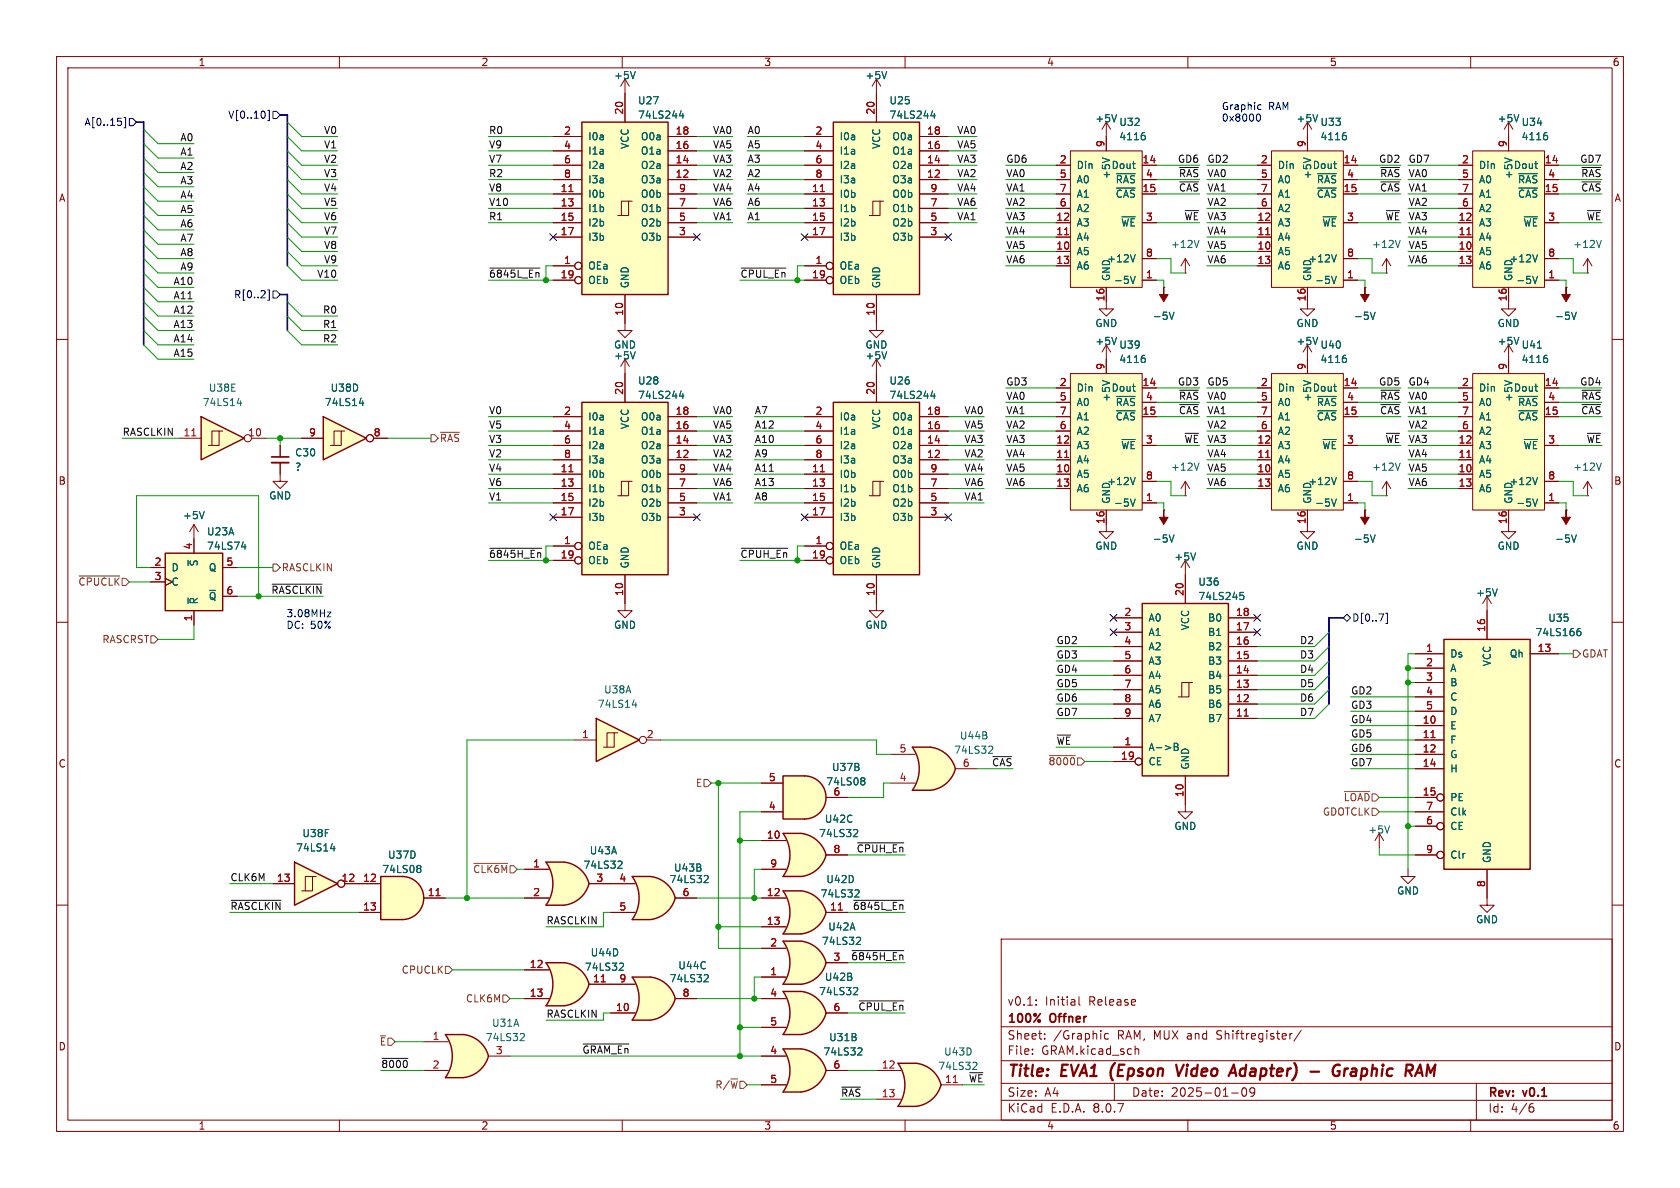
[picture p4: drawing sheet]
<svg xmlns="http://www.w3.org/2000/svg" width="297mm" height="210mm" viewBox="0 0 297 210" stroke-linecap="round" stroke-linejoin="round" font-family="sans-serif">
<defs><g id="words">
<g font-size="2.8" fill="#840000">
<text x="178" y="190.9">Title:</text>
<text x="187.7" y="190.9">EVA1</text>
<text x="197.1" y="190.9">(Epson</text>
<text x="209.6" y="190.9">Video</text>
<text x="220" y="190.9">Adapter)</text>
<text x="234.9" y="190.9">-</text>
<text x="239.7" y="190.9">Graphic</text>
<text x="253.3" y="190.9">RAM</text>
</g>
<g font-size="2.1" fill="#840000">
<text x="178" y="178">v0.1:</text>
<text x="184.7" y="178">Initial</text>
<text x="192.5" y="178">Release</text>
<text x="178" y="184">Sheet:</text>
<text x="178" y="181.2">100%</text>
<text x="185.7" y="181.2">Offner</text>
<text x="186.2" y="184">/Graphic</text>
<text x="197.6" y="184">RAM, MUX and</text>
<text x="215.5" y="184">Shiftregister/</text>
<text x="178" y="186.7">File:</text>
<text x="184.1" y="186.7">GRAM.kicad_sch</text>
<text x="178" y="196.9">KiCad</text>
<text x="178" y="194.1">Size:</text>
<text x="184.7" y="194.1">A4</text>
<text x="185.7" y="196.9">E.D.A.</text>
<text x="193.3" y="196.9">8.0.7</text>
<text x="200" y="194.1">Date:</text>
<text x="207" y="194.1">2025-01-09</text>
<text x="263" y="194.3">Rev:</text>
<text x="263" y="196.9">Id:</text>
<text x="267.1" y="196.9">4/6</text>
<text x="269.4" y="194.3">v0.1</text>
</g>
<g font-size="1.8" fill="#840000">
<text x="35" y="11.9">1</text>
<text x="85" y="11.9">2</text>
<text x="135" y="11.9">3</text>
<text x="185" y="11.9">4</text>
<text x="235" y="11.9">5</text>
<text x="285" y="11.9">6</text>
<text x="10.3" y="35.9">A</text>
<text x="285.3" y="35.9">A</text>
<text x="10.3" y="85.9">B</text>
<text x="285.3" y="85.9">B</text>
<text x="10.3" y="135.9">C</text>
<text x="285.3" y="135.9">C</text>
<text x="10.3" y="185.9">D</text>
<text x="285.3" y="185.9">D</text>
<text x="35" y="199.9">1</text>
<text x="85" y="199.9">2</text>
<text x="135" y="199.9">3</text>
<text x="185" y="199.9">4</text>
<text x="235" y="199.9">5</text>
<text x="285" y="199.9">6</text>
</g>
<g font-size="1.8" fill="#006464">
<text x="108.5" y="14.2">+5V</text>
<text x="152.9" y="14.2">+5V</text>
<text x="112.7" y="18.6">U27</text>
<text x="112.7" y="21.2">74LS244</text>
<text x="157.1" y="18.6">U25</text>
<text x="157.1" y="21.2">74LS244</text>
<text x="193.5" y="21.8">+5V</text>
<text x="197.8" y="22.5">U32</text>
<text x="229.1" y="21.8">+5V</text>
<text x="233.3" y="22.5">U33</text>
<text x="264.7" y="21.8">+5V</text>
<text x="268.9" y="22.5">U34</text>
<text x="103.9" y="25">I0a</text>
<text x="103.9" y="27.5">I1a</text>
<text x="111.4" y="26.4" transform="rotate(-90 111.4 26.4)">VCC</text>
<text x="113.2" y="27.5">O1a</text>
<text x="113.2" y="25">O0a</text>
<text x="148.3" y="25">I0a</text>
<text x="148.3" y="27.5">I1a</text>
<text x="155.8" y="26.4" transform="rotate(-90 155.8 26.4)">VCC</text>
<text x="157.7" y="27.5">O1a</text>
<text x="157.7" y="25">O0a</text>
<text x="197.8" y="25">4116</text>
<text x="233.3" y="25">4116</text>
<text x="268.9" y="25">4116</text>
<text x="103.9" y="35.2">I0b</text>
<text x="103.9" y="30.1">I2a</text>
<text x="103.9" y="32.6">I3a</text>
<text x="113.2" y="32.6">O3a</text>
<text x="113.2" y="30.1">O2a</text>
<text x="113.2" y="35.2">O0b</text>
<text x="148.3" y="35.2">I0b</text>
<text x="148.3" y="30.1">I2a</text>
<text x="148.3" y="32.6">I3a</text>
<text x="157.7" y="32.6">O3a</text>
<text x="157.7" y="30.1">O2a</text>
<text x="157.7" y="35.2">O0b</text>
<text x="190.2" y="30.1">Din</text>
<text x="190.2" y="32.6">A0</text>
<text x="190.2" y="35.2">A1</text>
<text x="196.4" y="30.1">Dout</text>
<text x="196.4" y="31.8" transform="rotate(-90 196.4 31.8)">+5V</text>
<text x="197.1" y="35.2">~{CAS}</text>
<text x="197.1" y="32.6">~{RAS}</text>
<text x="225.8" y="30.1">Din</text>
<text x="225.8" y="32.6">A0</text>
<text x="225.8" y="35.2">A1</text>
<text x="232" y="30.1">Dout</text>
<text x="232" y="31.8" transform="rotate(-90 232 31.8)">+5V</text>
<text x="232.7" y="35.2">~{CAS}</text>
<text x="232.7" y="32.6">~{RAS}</text>
<text x="261.4" y="30.1">Din</text>
<text x="261.4" y="32.6">A0</text>
<text x="261.4" y="35.2">A1</text>
<text x="267.5" y="30.1">Dout</text>
<text x="267.6" y="31.8" transform="rotate(-90 267.6 31.8)">+5V</text>
<text x="268.3" y="35.2">~{CAS}</text>
<text x="268.3" y="32.6">~{RAS}</text>
<text x="103.9" y="37.7">I1b</text>
<text x="103.9" y="40.2">I2b</text>
<text x="113.2" y="40.2">O2b</text>
<text x="113.2" y="37.7">O1b</text>
<text x="148.3" y="37.7">I1b</text>
<text x="148.3" y="40.2">I2b</text>
<text x="157.7" y="40.2">O2b</text>
<text x="157.7" y="37.7">O1b</text>
<text x="190.2" y="40.2">A3</text>
<text x="190.2" y="37.7">A2</text>
<text x="198.1" y="40.2">~{WE}</text>
<text x="225.8" y="40.2">A3</text>
<text x="225.8" y="37.7">A2</text>
<text x="233.7" y="40.2">~{WE}</text>
<text x="261.4" y="40.2">A3</text>
<text x="261.4" y="37.7">A2</text>
<text x="269.2" y="40.2">~{WE}</text>
<text x="103.9" y="47.9">OEa</text>
<text x="103.9" y="42.8">I3b</text>
<text x="113.2" y="42.8">O3b</text>
<text x="148.3" y="47.9">OEa</text>
<text x="148.3" y="42.8">I3b</text>
<text x="157.7" y="42.8">O3b</text>
<text x="190.2" y="45.3">A5</text>
<text x="190.2" y="42.8">A4</text>
<text x="190.2" y="47.9">A6</text>
<text x="195.6" y="46.6">+12V</text>
<text x="206.9" y="44">+12V</text>
<text x="225.8" y="45.3">A5</text>
<text x="225.8" y="42.8">A4</text>
<text x="225.8" y="47.9">A6</text>
<text x="231.2" y="46.6">+12V</text>
<text x="242.5" y="44">+12V</text>
<text x="261.4" y="45.3">A5</text>
<text x="261.4" y="42.8">A4</text>
<text x="261.4" y="47.9">A6</text>
<text x="266.8" y="46.6">+12V</text>
<text x="278" y="44">+12V</text>
<text x="103.9" y="50.4">OEb</text>
<text x="111.4" y="51.1" transform="rotate(-90 111.4 51.1)">GND</text>
<text x="148.3" y="50.4">OEb</text>
<text x="155.8" y="51.1" transform="rotate(-90 155.8 51.1)">GND</text>
<text x="196.4" y="49.8" transform="rotate(-90 196.4 49.8)">GND</text>
<text x="196.8" y="50.4">-5V</text>
<text x="232" y="49.8" transform="rotate(-90 232 49.8)">GND</text>
<text x="232.4" y="50.4">-5V</text>
<text x="267.6" y="49.8" transform="rotate(-90 267.6 49.8)">GND</text>
<text x="268" y="50.4">-5V</text>
<text x="193.5" y="58">GND</text>
<text x="203.7" y="56.7">-5V</text>
<text x="229.1" y="58">GND</text>
<text x="239.3" y="56.7">-5V</text>
<text x="264.7" y="58">GND</text>
<text x="274.8" y="56.7">-5V</text>
<text x="108.5" y="63.7">+5V</text>
<text x="108.5" y="61.8">GND</text>
<text x="152.9" y="63.7">+5V</text>
<text x="152.9" y="61.8">GND</text>
<text x="193.5" y="61.2">+5V</text>
<text x="197.8" y="61.8">U39</text>
<text x="197.8" y="64.4">4116</text>
<text x="229.1" y="61.2">+5V</text>
<text x="233.3" y="61.8">U40</text>
<text x="233.3" y="64.4">4116</text>
<text x="264.7" y="61.2">+5V</text>
<text x="268.9" y="61.8">U41</text>
<text x="268.9" y="64.4">4116</text>
<text x="35.7" y="72">74LS14</text>
<text x="36.8" y="69.4">U38E</text>
<text x="57.3" y="72">74LS14</text>
<text x="58.3" y="69.4">U38D</text>
<text x="112.7" y="68.2">U28</text>
<text x="112.7" y="70.7">74LS244</text>
<text x="157.1" y="68.2">U26</text>
<text x="157.1" y="70.7">74LS244</text>
<text x="190.2" y="69.4">Din</text>
<text x="190.2" y="72">A0</text>
<text x="196.4" y="69.4">Dout</text>
<text x="196.4" y="71.1" transform="rotate(-90 196.4 71.1)">+5V</text>
<text x="197.1" y="72">~{RAS}</text>
<text x="225.8" y="69.4">Din</text>
<text x="225.8" y="72">A0</text>
<text x="232" y="69.4">Dout</text>
<text x="232" y="71.1" transform="rotate(-90 232 71.1)">+5V</text>
<text x="232.7" y="72">~{RAS}</text>
<text x="261.4" y="69.4">Din</text>
<text x="261.4" y="72">A0</text>
<text x="267.5" y="69.4">Dout</text>
<text x="267.6" y="71.1" transform="rotate(-90 267.6 71.1)">+5V</text>
<text x="268.3" y="72">~{RAS}</text>
<text x="103.9" y="74.5">I0a</text>
<text x="103.9" y="77.1">I1a</text>
<text x="111.4" y="76" transform="rotate(-90 111.4 76)">VCC</text>
<text x="113.2" y="77.1">O1a</text>
<text x="113.2" y="74.5">O0a</text>
<text x="148.3" y="74.5">I0a</text>
<text x="148.3" y="77.1">I1a</text>
<text x="155.8" y="76" transform="rotate(-90 155.8 76)">VCC</text>
<text x="157.7" y="77.1">O1a</text>
<text x="157.7" y="74.5">O0a</text>
<text x="190.2" y="77.1">A2</text>
<text x="190.2" y="74.5">A1</text>
<text x="197.1" y="74.5">~{CAS}</text>
<text x="225.8" y="77.1">A2</text>
<text x="225.8" y="74.5">A1</text>
<text x="232.7" y="74.5">~{CAS}</text>
<text x="261.4" y="77.1">A2</text>
<text x="261.4" y="74.5">A1</text>
<text x="268.3" y="74.5">~{CAS}</text>
<text x="52.1" y="80.9">C30</text>
<text x="52.1" y="83.4">?</text>
<text x="103.9" y="79.6">I2a</text>
<text x="103.9" y="82.1">I3a</text>
<text x="113.2" y="82.1">O3a</text>
<text x="113.2" y="79.6">O2a</text>
<text x="148.3" y="79.6">I2a</text>
<text x="148.3" y="82.1">I3a</text>
<text x="157.7" y="82.1">O3a</text>
<text x="157.7" y="79.6">O2a</text>
<text x="190.2" y="82.1">A4</text>
<text x="190.2" y="79.6">A3</text>
<text x="198.1" y="79.6">~{WE}</text>
<text x="206.9" y="83.4">+12V</text>
<text x="225.8" y="82.1">A4</text>
<text x="225.8" y="79.6">A3</text>
<text x="233.7" y="79.6">~{WE}</text>
<text x="242.5" y="83.4">+12V</text>
<text x="261.4" y="82.1">A4</text>
<text x="261.4" y="79.6">A3</text>
<text x="269.2" y="79.6">~{WE}</text>
<text x="278" y="83.4">+12V</text>
<text x="47.5" y="88.5">GND</text>
<text x="103.9" y="84.7">I0b</text>
<text x="103.9" y="87.2">I1b</text>
<text x="103.9" y="89.8">I2b</text>
<text x="113.2" y="89.8">O2b</text>
<text x="113.2" y="87.2">O1b</text>
<text x="113.2" y="84.7">O0b</text>
<text x="148.3" y="84.7">I0b</text>
<text x="148.3" y="87.2">I1b</text>
<text x="148.3" y="89.8">I2b</text>
<text x="157.7" y="89.8">O2b</text>
<text x="157.7" y="87.2">O1b</text>
<text x="157.7" y="84.7">O0b</text>
<text x="190.2" y="84.7">A5</text>
<text x="190.2" y="87.2">A6</text>
<text x="195.6" y="86">+12V</text>
<text x="196.4" y="89.2" transform="rotate(-90 196.4 89.2)">GND</text>
<text x="196.8" y="89.8">-5V</text>
<text x="225.8" y="84.7">A5</text>
<text x="225.8" y="87.2">A6</text>
<text x="231.2" y="86">+12V</text>
<text x="232" y="89.2" transform="rotate(-90 232 89.2)">GND</text>
<text x="232.4" y="89.8">-5V</text>
<text x="261.4" y="84.7">A5</text>
<text x="261.4" y="87.2">A6</text>
<text x="266.8" y="86">+12V</text>
<text x="267.6" y="89.2" transform="rotate(-90 267.6 89.2)">GND</text>
<text x="268" y="89.8">-5V</text>
<text x="32.3" y="92">+5V</text>
<text x="36.5" y="94.8">U23A</text>
<text x="103.9" y="92.3">I3b</text>
<text x="113.2" y="92.3">O3b</text>
<text x="148.3" y="92.3">I3b</text>
<text x="157.7" y="92.3">O3b</text>
<text x="30.2" y="101.2">D</text>
<text x="35.2" y="100.2" transform="rotate(-90 35.2 100.2)">~{S}</text>
<text x="36.5" y="97.4">74LS74</text>
<text x="36.8" y="101.2">Q</text>
<text x="103.9" y="97.4">OEa</text>
<text x="103.9" y="99.9">OEb</text>
<text x="111.4" y="100.6" transform="rotate(-90 111.4 100.6)">GND</text>
<text x="148.3" y="97.4">OEa</text>
<text x="148.3" y="99.9">OEb</text>
<text x="155.8" y="100.6" transform="rotate(-90 155.8 100.6)">GND</text>
<text x="193.5" y="97.4">GND</text>
<text x="203.7" y="96.1">-5V</text>
<text x="207.5" y="99.3">+5V</text>
<text x="229.1" y="97.4">GND</text>
<text x="239.3" y="96.1">-5V</text>
<text x="264.7" y="97.4">GND</text>
<text x="274.8" y="96.1">-5V</text>
<text x="30.2" y="103.7">C</text>
<text x="35.2" y="106.9" transform="rotate(-90 35.2 106.9)">~{R}</text>
<text x="36.8" y="106.3">~{Q}</text>
<text x="211.8" y="103.7">U36</text>
<text x="211.8" y="106.3">74LS245</text>
<text x="260.9" y="105.6">+5V</text>
<text x="108.5" y="111.4">GND</text>
<text x="152.9" y="111.4">GND</text>
<text x="202.9" y="110.1">A0</text>
<text x="202.9" y="112.6">A1</text>
<text x="210.4" y="111.5" transform="rotate(-90 210.4 111.5)">VCC</text>
<text x="213.5" y="112.6">B1</text>
<text x="213.5" y="110.1">B0</text>
<text x="271.3" y="112.7">74LS166</text>
<text x="273.6" y="110.1">U35</text>
<text x="202.9" y="115.2">A2</text>
<text x="202.9" y="117.7">A3</text>
<text x="213.5" y="117.7">B3</text>
<text x="213.5" y="115.2">B2</text>
<text x="256.3" y="116.4">Ds</text>
<text x="256.3" y="119">A</text>
<text x="263.8" y="117.9" transform="rotate(-90 263.8 117.9)">VCC</text>
<text x="266.8" y="116.4">Qh</text>
<text x="105.6" y="125.3">74LS14</text>
<text x="106.7" y="122.8">U38A</text>
<text x="202.9" y="120.2">A4</text>
<text x="202.9" y="122.8">A5</text>
<text x="202.9" y="125.3">A6</text>
<text x="213.5" y="125.3">B6</text>
<text x="213.5" y="122.8">B5</text>
<text x="213.5" y="120.2">B4</text>
<text x="256.3" y="121.5">B</text>
<text x="256.3" y="124.1">C</text>
<text x="169.6" y="130.9">U44B</text>
<text x="202.9" y="127.9">A7</text>
<text x="213.5" y="127.9">B7</text>
<text x="256.3" y="129.1">E</text>
<text x="256.3" y="131.7">F</text>
<text x="256.3" y="126.6">D</text>
<text x="147" y="136.5">U37B</text>
<text x="168.6" y="133.5">74LS32</text>
<text x="202.9" y="132.9">A-&gt;B</text>
<text x="202.9" y="135.5">CE</text>
<text x="210.4" y="136.1" transform="rotate(-90 210.4 136.1)">GND</text>
<text x="256.3" y="134.2">G</text>
<text x="256.3" y="136.8">H</text>
<text x="146" y="139">74LS08</text>
<text x="256.3" y="141.8">PE</text>
<text x="53.4" y="148.2">U38F</text>
<text x="144.7" y="148.2">74LS32</text>
<text x="145.7" y="145.6">U42C</text>
<text x="207.5" y="146.9">GND</text>
<text x="241.8" y="147.5">+5V</text>
<text x="256.3" y="146.9">CE</text>
<text x="256.3" y="144.4">Clk</text>
<text x="52.2" y="150.7">74LS14</text>
<text x="67.5" y="154.5">74LS08</text>
<text x="68.5" y="152">U37D</text>
<text x="103" y="153.8">74LS32</text>
<text x="104.2" y="151.2">U43A</text>
<text x="119.1" y="154.3">U43B</text>
<text x="256.3" y="152">Clr</text>
<text x="263.8" y="152.7" transform="rotate(-90 263.8 152.7)">GND</text>
<text x="118.3" y="156.3">74LS32</text>
<text x="145" y="158.9">74LS32</text>
<text x="146" y="156.3">U42D</text>
<text x="246.9" y="158.3">GND</text>
<text x="145.2" y="167.2">74LS32</text>
<text x="146.3" y="164.7">U42A</text>
<text x="260.9" y="163.4">GND</text>
<text x="103.3" y="171.8">74LS32</text>
<text x="104.3" y="169.3">U44D</text>
<text x="118.3" y="173.8">74LS32</text>
<text x="119.8" y="171.6">U44C</text>
<text x="145.7" y="173.6">U42B</text>
<text x="144.7" y="176.1">74LS32</text>
<text x="85.8" y="184.3">74LS32</text>
<text x="86.9" y="181.7">U31A</text>
<text x="146.5" y="184.3">U31B</text>
<text x="145.5" y="186.8">74LS32</text>
<text x="165.8" y="189.3">74LS32</text>
<text x="166.8" y="186.8">U43D</text>
</g>
<g font-size="1.8" fill="#000084">
<text x="14.8" y="22.5">A[0..15]</text>
<text x="40.2" y="21.2">V[0..10]</text>
<text x="41.3" y="52.9">R[0..2]</text>
<text x="239" y="110.1">D[0..7]</text>
</g>
<g font-size="1.8" fill="#0f0f0f">
<text x="57.2" y="23.8">V0</text>
<text x="86.4" y="23.8">R0</text>
<text x="126" y="23.8">VA0</text>
<text x="132.1" y="23.8">A0</text>
<text x="169.1" y="23.8">VA0</text>
<text x="31.8" y="27.6">A1</text>
<text x="31.8" y="25.1">A0</text>
<text x="57.2" y="26.3">V1</text>
<text x="57.2" y="28.9">V2</text>
<text x="86.4" y="28.9">V7</text>
<text x="86.4" y="26.3">V9</text>
<text x="126" y="26.3">VA5</text>
<text x="126" y="28.9">VA3</text>
<text x="132.1" y="26.3">A5</text>
<text x="132.1" y="28.9">A3</text>
<text x="169.1" y="28.9">VA3</text>
<text x="169.1" y="26.3">VA5</text>
<text x="177.8" y="28.9">GD6</text>
<text x="208.1" y="28.9">GD6</text>
<text x="213.4" y="28.9">GD2</text>
<text x="243.7" y="28.9">GD2</text>
<text x="248.9" y="28.9">GD7</text>
<text x="279.3" y="28.9">GD7</text>
<text x="31.8" y="35.2">A4</text>
<text x="31.8" y="30.1">A2</text>
<text x="31.8" y="32.7">A3</text>
<text x="57.2" y="33.9">V4</text>
<text x="57.2" y="31.4">V3</text>
<text x="86.4" y="31.4">R2</text>
<text x="86.4" y="33.9">V8</text>
<text x="126" y="31.4">VA2</text>
<text x="126" y="33.9">VA4</text>
<text x="132.1" y="31.4">A2</text>
<text x="132.1" y="33.9">A4</text>
<text x="169.1" y="33.9">VA4</text>
<text x="169.1" y="31.4">VA2</text>
<text x="177.8" y="33.9">VA1</text>
<text x="177.8" y="31.4">VA0</text>
<text x="208.3" y="31.4">~{RAS}</text>
<text x="208.3" y="33.9">~{CAS}</text>
<text x="213.4" y="31.4">VA0</text>
<text x="213.4" y="33.9">VA1</text>
<text x="243.9" y="33.9">~{CAS}</text>
<text x="243.9" y="31.4">~{RAS}</text>
<text x="248.9" y="33.9">VA1</text>
<text x="248.9" y="31.4">VA0</text>
<text x="279.4" y="33.9">~{CAS}</text>
<text x="279.4" y="31.4">~{RAS}</text>
<text x="31.8" y="37.8">A5</text>
<text x="31.8" y="40.3">A6</text>
<text x="57.2" y="41.6">V7</text>
<text x="57.2" y="39">V6</text>
<text x="57.2" y="36.5">V5</text>
<text x="86.4" y="39">R1</text>
<text x="86.4" y="36.5">V10</text>
<text x="126" y="36.5">VA6</text>
<text x="126" y="39">VA1</text>
<text x="132.1" y="36.5">A6</text>
<text x="132.1" y="39">A1</text>
<text x="169.1" y="39">VA1</text>
<text x="169.1" y="36.5">VA6</text>
<text x="177.8" y="39">VA3</text>
<text x="177.8" y="41.6">VA4</text>
<text x="177.8" y="36.5">VA2</text>
<text x="209.3" y="39">~{WE}</text>
<text x="213.4" y="36.5">VA2</text>
<text x="213.4" y="39">VA3</text>
<text x="213.4" y="41.6">VA4</text>
<text x="244.8" y="39">~{WE}</text>
<text x="248.9" y="39">VA3</text>
<text x="248.9" y="36.5">VA2</text>
<text x="248.9" y="41.6">VA4</text>
<text x="280.4" y="39">~{WE}</text>
<text x="31.8" y="42.8">A7</text>
<text x="31.8" y="47.9">A9</text>
<text x="31.8" y="45.4">A8</text>
<text x="57.2" y="46.6">V9</text>
<text x="57.2" y="44.1">V8</text>
<text x="177.8" y="44.1">VA5</text>
<text x="177.8" y="46.6">VA6</text>
<text x="213.4" y="44.1">VA5</text>
<text x="213.4" y="46.6">VA6</text>
<text x="248.9" y="46.6">VA6</text>
<text x="248.9" y="44.1">VA5</text>
<text x="30.6" y="53">A11</text>
<text x="30.6" y="50.5">A10</text>
<text x="56" y="49.2">V10</text>
<text x="30.6" y="58.1">A13</text>
<text x="30.6" y="55.5">A12</text>
<text x="57" y="58.1">R1</text>
<text x="57" y="55.5">R0</text>
<text x="30.6" y="63.2">A15</text>
<text x="30.6" y="60.6">A14</text>
<text x="57" y="60.6">R2</text>
<text x="177.8" y="70.8">VA0</text>
<text x="177.8" y="68.2">GD3</text>
<text x="208.1" y="68.2">GD3</text>
<text x="208.3" y="70.8">~{RAS}</text>
<text x="213.4" y="68.2">GD5</text>
<text x="213.4" y="70.8">VA0</text>
<text x="243.7" y="68.2">GD5</text>
<text x="243.9" y="70.8">~{RAS}</text>
<text x="248.9" y="68.2">GD4</text>
<text x="248.9" y="70.8">VA0</text>
<text x="279.3" y="68.2">GD4</text>
<text x="279.4" y="70.8">~{RAS}</text>
<text x="21.6" y="77.1">RASCLKIN</text>
<text x="86.4" y="73.3">V0</text>
<text x="86.4" y="75.9">V5</text>
<text x="126" y="75.9">VA5</text>
<text x="126" y="73.3">VA0</text>
<text x="133.3" y="73.3">A7</text>
<text x="133.3" y="75.9">A12</text>
<text x="170.4" y="73.3">VA0</text>
<text x="170.4" y="75.9">VA5</text>
<text x="177.8" y="75.9">VA2</text>
<text x="177.8" y="73.3">VA1</text>
<text x="208.3" y="73.3">~{CAS}</text>
<text x="213.4" y="73.3">VA1</text>
<text x="213.4" y="75.9">VA2</text>
<text x="243.9" y="73.3">~{CAS}</text>
<text x="248.9" y="75.9">VA2</text>
<text x="248.9" y="73.3">VA1</text>
<text x="279.4" y="73.3">~{CAS}</text>
<text x="86.4" y="78.4">V3</text>
<text x="86.4" y="80.9">V2</text>
<text x="86.4" y="83.5">V4</text>
<text x="126" y="78.4">VA3</text>
<text x="126" y="83.5">VA4</text>
<text x="126" y="80.9">VA2</text>
<text x="133.3" y="83.5">A11</text>
<text x="133.3" y="80.9">A9</text>
<text x="133.3" y="78.4">A10</text>
<text x="170.4" y="83.5">VA4</text>
<text x="170.4" y="78.4">VA3</text>
<text x="170.4" y="80.9">VA2</text>
<text x="177.8" y="83.5">VA5</text>
<text x="177.8" y="80.9">VA4</text>
<text x="177.8" y="78.4">VA3</text>
<text x="209.3" y="78.4">~{WE}</text>
<text x="213.4" y="83.5">VA5</text>
<text x="213.4" y="80.9">VA4</text>
<text x="213.4" y="78.4">VA3</text>
<text x="244.8" y="78.4">~{WE}</text>
<text x="248.9" y="80.9">VA4</text>
<text x="248.9" y="83.5">VA5</text>
<text x="248.9" y="78.4">VA3</text>
<text x="280.4" y="78.4">~{WE}</text>
<text x="86.4" y="86">V6</text>
<text x="86.4" y="88.6">V1</text>
<text x="126" y="86">VA6</text>
<text x="126" y="88.6">VA1</text>
<text x="133.3" y="88.6">A8</text>
<text x="133.3" y="86">A13</text>
<text x="170.4" y="86">VA6</text>
<text x="170.4" y="88.6">VA1</text>
<text x="177.8" y="86">VA6</text>
<text x="213.4" y="86">VA6</text>
<text x="248.9" y="86">VA6</text>
<text x="47.9" y="105.1">~{RASCLKIN}</text>
<text x="186.7" y="114">GD2</text>
<text x="229.7" y="114">D2</text>
<text x="186.7" y="119">GD4</text>
<text x="186.7" y="116.5">GD3</text>
<text x="229.7" y="116.5">D3</text>
<text x="229.7" y="119">D4</text>
<text x="186.7" y="121.6">GD5</text>
<text x="186.7" y="124.1">GD6</text>
<text x="229.7" y="121.6">D5</text>
<text x="229.7" y="124.1">D6</text>
<text x="238.8" y="122.8">GD2</text>
<text x="238.8" y="125.4">GD3</text>
<text x="186.7" y="126.7">GD7</text>
<text x="186.7" y="131.7">~{WE}</text>
<text x="229.7" y="126.7">D7</text>
<text x="238.8" y="130.5">GD5</text>
<text x="238.8" y="127.9">GD4</text>
<text x="175.3" y="135.5">~{CAS}</text>
<text x="238.8" y="133">GD6</text>
<text x="238.8" y="135.5">GD7</text>
<text x="40.6" y="155.9">CLK6M</text>
<text x="151.4" y="150.8">~{CPUH_En}</text>
<text x="40.6" y="160.9">~{RASCLKIN}</text>
<text x="150.7" y="160.9">~{6845L_En}</text>
<text x="96.5" y="163.5">RASCLKIN</text>
<text x="150.4" y="169.8">~{6845H_En}</text>
<text x="96.5" y="180">RASCLKIN</text>
<text x="151.7" y="178.7">~{CPUL_En}</text>
<text x="67.3" y="188.9">~{8000}</text>
<text x="102.9" y="186.3">~{GRAM_En}</text>
<text x="171.2" y="191.4">~{WE}</text>
<text x="148.6" y="194">~{RAS}</text>
</g>
<g font-size="1.8" fill="#a90000">
<text x="99.6" y="23.9">2</text>
<text x="110.2" y="20.4" transform="rotate(-90 110.2 20.4)">20</text>
<text x="119.3" y="23.9">18</text>
<text x="144.1" y="23.9">2</text>
<text x="154.7" y="20.4" transform="rotate(-90 154.7 20.4)">20</text>
<text x="163.8" y="23.9">18</text>
<text x="99.6" y="26.4">4</text>
<text x="99.6" y="29">6</text>
<text x="119.3" y="29">14</text>
<text x="119.3" y="26.4">16</text>
<text x="144.1" y="26.4">4</text>
<text x="144.1" y="29">6</text>
<text x="163.8" y="29">14</text>
<text x="163.8" y="26.4">16</text>
<text x="187.3" y="29">2</text>
<text x="195.3" y="26.1" transform="rotate(-90 195.3 26.1)">9</text>
<text x="201.9" y="29">14</text>
<text x="222.8" y="29">2</text>
<text x="230.9" y="26.1" transform="rotate(-90 230.9 26.1)">9</text>
<text x="237.4" y="29">14</text>
<text x="258.4" y="29">2</text>
<text x="266.4" y="26.1" transform="rotate(-90 266.4 26.1)">9</text>
<text x="273" y="29">14</text>
<text x="99" y="34">11</text>
<text x="99.6" y="31.5">8</text>
<text x="119.3" y="31.5">12</text>
<text x="119.9" y="34">9</text>
<text x="143.5" y="34">11</text>
<text x="144.1" y="31.5">8</text>
<text x="163.8" y="31.5">12</text>
<text x="164.4" y="34">9</text>
<text x="187.3" y="31.5">5</text>
<text x="187.3" y="34">7</text>
<text x="201.9" y="34">15</text>
<text x="202.5" y="31.5">4</text>
<text x="222.8" y="31.5">5</text>
<text x="222.8" y="34">7</text>
<text x="237.4" y="34">15</text>
<text x="238.1" y="31.5">4</text>
<text x="258.4" y="31.5">5</text>
<text x="258.4" y="34">7</text>
<text x="273" y="34">15</text>
<text x="273.6" y="31.5">4</text>
<text x="99" y="36.6">13</text>
<text x="99" y="39.1">15</text>
<text x="99" y="41.7">17</text>
<text x="119.9" y="41.7">3</text>
<text x="119.9" y="39.1">5</text>
<text x="119.9" y="36.6">7</text>
<text x="143.5" y="36.6">13</text>
<text x="143.5" y="39.1">15</text>
<text x="143.5" y="41.7">17</text>
<text x="164.4" y="41.7">3</text>
<text x="164.4" y="39.1">5</text>
<text x="164.4" y="36.6">7</text>
<text x="186.6" y="41.7">11</text>
<text x="186.6" y="39.1">12</text>
<text x="187.3" y="36.6">6</text>
<text x="202.5" y="39.1">3</text>
<text x="222.2" y="41.7">11</text>
<text x="222.2" y="39.1">12</text>
<text x="222.8" y="36.6">6</text>
<text x="238.1" y="39.1">3</text>
<text x="257.8" y="41.7">11</text>
<text x="257.8" y="39.1">12</text>
<text x="258.4" y="36.6">6</text>
<text x="273.6" y="39.1">3</text>
<text x="99.6" y="46.7">1</text>
<text x="144.1" y="46.7">1</text>
<text x="186.6" y="44.2">10</text>
<text x="186.6" y="46.7">13</text>
<text x="202.5" y="45.5">8</text>
<text x="222.2" y="44.2">10</text>
<text x="222.2" y="46.7">13</text>
<text x="238.1" y="45.5">8</text>
<text x="257.8" y="44.2">10</text>
<text x="257.8" y="46.7">13</text>
<text x="273.6" y="45.5">8</text>
<text x="99" y="49.3">19</text>
<text x="143.5" y="49.3">19</text>
<text x="195.3" y="53.4" transform="rotate(-90 195.3 53.4)">16</text>
<text x="202.5" y="49.3">1</text>
<text x="230.9" y="53.4" transform="rotate(-90 230.9 53.4)">16</text>
<text x="238.1" y="49.3">1</text>
<text x="266.4" y="53.4" transform="rotate(-90 266.4 53.4)">16</text>
<text x="273.6" y="49.3">1</text>
<text x="110.2" y="55.9" transform="rotate(-90 110.2 55.9)">10</text>
<text x="154.7" y="55.9" transform="rotate(-90 154.7 55.9)">10</text>
<text x="195.3" y="65.5" transform="rotate(-90 195.3 65.5)">9</text>
<text x="230.9" y="65.5" transform="rotate(-90 230.9 65.5)">9</text>
<text x="266.4" y="65.5" transform="rotate(-90 266.4 65.5)">9</text>
<text x="110.2" y="69.9" transform="rotate(-90 110.2 69.9)">20</text>
<text x="154.7" y="69.9" transform="rotate(-90 154.7 69.9)">20</text>
<text x="187.3" y="68.3">2</text>
<text x="187.3" y="70.9">5</text>
<text x="201.9" y="68.3">14</text>
<text x="202.5" y="70.9">4</text>
<text x="222.8" y="68.3">2</text>
<text x="222.8" y="70.9">5</text>
<text x="237.4" y="68.3">14</text>
<text x="238.1" y="70.9">4</text>
<text x="258.4" y="68.3">2</text>
<text x="258.4" y="70.9">5</text>
<text x="273" y="68.3">14</text>
<text x="273.6" y="70.9">4</text>
<text x="32.3" y="77.2">11</text>
<text x="43.8" y="77.2">10</text>
<text x="54.5" y="77.2">9</text>
<text x="66" y="77.2">8</text>
<text x="99.6" y="73.4">2</text>
<text x="99.6" y="75.9">4</text>
<text x="119.3" y="75.9">16</text>
<text x="119.3" y="73.4">18</text>
<text x="144.1" y="73.4">2</text>
<text x="144.1" y="75.9">4</text>
<text x="163.8" y="75.9">16</text>
<text x="163.8" y="73.4">18</text>
<text x="187.3" y="75.9">6</text>
<text x="187.3" y="73.4">7</text>
<text x="201.9" y="73.4">15</text>
<text x="222.8" y="75.9">6</text>
<text x="222.8" y="73.4">7</text>
<text x="237.4" y="73.4">15</text>
<text x="258.4" y="75.9">6</text>
<text x="258.4" y="73.4">7</text>
<text x="273" y="73.4">15</text>
<text x="99" y="83.6">11</text>
<text x="99.6" y="78.5">6</text>
<text x="99.6" y="81">8</text>
<text x="119.3" y="81">12</text>
<text x="119.3" y="78.5">14</text>
<text x="119.9" y="83.6">9</text>
<text x="143.5" y="83.6">11</text>
<text x="144.1" y="78.5">6</text>
<text x="144.1" y="81">8</text>
<text x="163.8" y="81">12</text>
<text x="163.8" y="78.5">14</text>
<text x="164.4" y="83.6">9</text>
<text x="186.6" y="83.6">10</text>
<text x="186.6" y="81">11</text>
<text x="186.6" y="78.5">12</text>
<text x="202.5" y="78.5">3</text>
<text x="222.2" y="83.6">10</text>
<text x="222.2" y="81">11</text>
<text x="222.2" y="78.5">12</text>
<text x="238.1" y="78.5">3</text>
<text x="257.8" y="83.6">10</text>
<text x="257.8" y="81">11</text>
<text x="257.8" y="78.5">12</text>
<text x="273.6" y="78.5">3</text>
<text x="99" y="86.1">13</text>
<text x="99" y="88.6">15</text>
<text x="119.9" y="88.6">5</text>
<text x="119.9" y="86.1">7</text>
<text x="143.5" y="86.1">13</text>
<text x="143.5" y="88.6">15</text>
<text x="164.4" y="88.6">5</text>
<text x="164.4" y="86.1">7</text>
<text x="186.6" y="86.1">13</text>
<text x="202.5" y="88.6">1</text>
<text x="202.5" y="84.8">8</text>
<text x="222.2" y="86.1">13</text>
<text x="238.1" y="88.6">1</text>
<text x="238.1" y="84.8">8</text>
<text x="257.8" y="86.1">13</text>
<text x="273.6" y="88.6">1</text>
<text x="273.6" y="84.8">8</text>
<text x="99" y="91.2">17</text>
<text x="119.9" y="91.2">3</text>
<text x="143.5" y="91.2">17</text>
<text x="164.4" y="91.2">3</text>
<text x="195.3" y="92.8" transform="rotate(-90 195.3 92.8)">16</text>
<text x="230.9" y="92.8" transform="rotate(-90 230.9 92.8)">16</text>
<text x="266.4" y="92.8" transform="rotate(-90 266.4 92.8)">16</text>
<text x="27.2" y="100.1">2</text>
<text x="34" y="97.2" transform="rotate(-90 34 97.2)">4</text>
<text x="39.9" y="100.1">5</text>
<text x="99" y="98.8">19</text>
<text x="99.6" y="96.3">1</text>
<text x="143.5" y="98.8">19</text>
<text x="144.1" y="96.3">1</text>
<text x="27.2" y="102.6">3</text>
<text x="39.9" y="105.2">6</text>
<text x="110.2" y="105.5" transform="rotate(-90 110.2 105.5)">10</text>
<text x="154.7" y="105.5" transform="rotate(-90 154.7 105.5)">10</text>
<text x="209.3" y="105.5" transform="rotate(-90 209.3 105.5)">20</text>
<text x="34" y="109.9" transform="rotate(-90 34 109.9)">1</text>
<text x="198.7" y="109">2</text>
<text x="198.7" y="111.5">3</text>
<text x="218.4" y="111.5">17</text>
<text x="218.4" y="109">18</text>
<text x="262.6" y="111.8" transform="rotate(-90 262.6 111.8)">16</text>
<text x="198.7" y="114">4</text>
<text x="198.7" y="116.6">5</text>
<text x="198.7" y="119.1">6</text>
<text x="218.4" y="119.1">14</text>
<text x="218.4" y="116.6">15</text>
<text x="218.4" y="114">16</text>
<text x="252" y="115.3">1</text>
<text x="252" y="117.9">2</text>
<text x="271.7" y="115.3">13</text>
<text x="198.7" y="121.7">7</text>
<text x="198.7" y="124.2">8</text>
<text x="218.4" y="124.2">12</text>
<text x="218.4" y="121.7">13</text>
<text x="252" y="120.4">3</text>
<text x="252" y="122.9">4</text>
<text x="252" y="125.5">5</text>
<text x="102.8" y="130.6">1</text>
<text x="114.2" y="130.6">2</text>
<text x="198.7" y="131.8">1</text>
<text x="198.7" y="126.7">9</text>
<text x="218.4" y="126.7">11</text>
<text x="251.4" y="128">10</text>
<text x="251.4" y="130.6">11</text>
<text x="158.9" y="133.1">5</text>
<text x="170.1" y="135.6">6</text>
<text x="198.1" y="134.4">19</text>
<text x="251.4" y="133.1">12</text>
<text x="251.4" y="135.6">14</text>
<text x="135.8" y="143.3">4</text>
<text x="135.8" y="138.2">5</text>
<text x="147.2" y="140.7">6</text>
<text x="158.9" y="138.2">4</text>
<text x="209.3" y="141" transform="rotate(-90 209.3 141)">10</text>
<text x="251.4" y="140.7">15</text>
<text x="252" y="143.3">7</text>
<text x="135.5" y="148.3">10</text>
<text x="252" y="145.8">6</text>
<text x="48.9" y="156">13</text>
<text x="60.3" y="156">12</text>
<text x="64.1" y="156">12</text>
<text x="94.2" y="153.4">1</text>
<text x="105.3" y="156">3</text>
<text x="109.4" y="156">4</text>
<text x="136.1" y="153.4">9</text>
<text x="147.2" y="150.9">8</text>
<text x="252" y="150.9">9</text>
<text x="64.1" y="161">13</text>
<text x="75.5" y="158.5">11</text>
<text x="94.2" y="158.5">2</text>
<text x="109.4" y="161">5</text>
<text x="120.6" y="158.5">6</text>
<text x="135.5" y="158.5">12</text>
<text x="146.6" y="161">11</text>
<text x="262.6" y="156.9" transform="rotate(-90 262.6 156.9)">8</text>
<text x="135.5" y="163.6">13</text>
<text x="136.1" y="167.4">2</text>
<text x="93.6" y="171.2">12</text>
<text x="104.7" y="173.7">11</text>
<text x="109.4" y="173.7">9</text>
<text x="136.1" y="172.5">1</text>
<text x="147.2" y="169.9">3</text>
<text x="93.6" y="176.3">13</text>
<text x="108.8" y="178.8">10</text>
<text x="120.6" y="176.3">8</text>
<text x="136.1" y="176.3">4</text>
<text x="147.2" y="178.8">6</text>
<text x="76.4" y="183.9">1</text>
<text x="136.1" y="181.4">5</text>
<text x="76.4" y="189">2</text>
<text x="87.6" y="186.4">3</text>
<text x="136.1" y="186.4">4</text>
<text x="136.1" y="191.5">5</text>
<text x="147.2" y="189">6</text>
<text x="155.8" y="189">12</text>
<text x="167" y="191.5">11</text>
<text x="155.8" y="194.1">13</text>
</g>
<g font-size="1.8" fill="#0000c2">
<text x="215.9" y="19.7">Graphic</text>
<text x="215.9" y="21.7">0x8000</text>
<text x="224.3" y="19.7">RAM</text>
<text x="50.5" y="109.3">3.08MHz</text>
<text x="50.5" y="111.4">DC:</text>
<text x="54.9" y="111.4">50%</text>
</g>
<g font-size="1.8" fill="#009600">
<text x="86.4" y="49.2">~{6845L_En}</text>
<text x="130.8" y="49.2">~{CPUL_En}</text>
<text x="86.4" y="98.7">~{6845H_En}</text>
<text x="130.8" y="98.7">~{CPUH_En}</text>
</g>
<g font-size="1.8" fill="#725600">
<text x="77.7" y="78.3">~{RAS}</text>
<text x="49.7" y="101.2">RASCLKIN</text>
<text x="13.8" y="103.7">~{CPUCLK}</text>
<text x="18" y="113.9">RASCRST</text>
<text x="279.6" y="116.4">GDAT</text>
<text x="185.3" y="135.5">~{8000}</text>
<text x="122.9" y="139.3">E</text>
<text x="237.5" y="141.8">~{LOAD}</text>
<text x="233.8" y="144.4">GDOTCLK</text>
<text x="83.5" y="154.5">~{CLK6M}</text>
<text x="70.9" y="172.3">CPUCLK</text>
<text x="82.3" y="177.4">CLK6M</text>
<text x="67" y="185">~{E}</text>
<text x="126.4" y="192.6">R/~{W}</text>
</g>
</g></defs>
<g fill="none" stroke="#840000" stroke-width=".18">
<path d="M10 10h277v190h-277zM12 12h273v186h-273zM60 10v2M110 10v2M160 10v2M210 10v2M260 10v2M195.6 21.6l-.8 1.3M195.6 21.6v2.5M195.6 21.6l.7 1.3M241.3 50.8h.1M10 60h2"/>
<path d="M285 60h2M10 110h2M154.9 106.7v1.3h1.3l-1.3 1.2-1.2-1.2h1.2M285 110h2M10 160h2M177 166h108v32h-108zM183.2 177.6v.1M183.2 176.8v.1M190.7 176.2v1.3l.3 .2M285 160h2M60 198v2M110 198v2"/>
<path d="M160 198v2M177 194.5h108M177 191.5h108M177 187.5h108M177 181.5h108M182.5 186.3v.1M182.5 185.5v.1M184.7 183.6v.1M184.7 182.8v.1M196 182.8l-.5-.1-.3 .3v.4l.2 .2h.6M197 191.5v3M200.7 185.5h.5l.1 .9"/>
<path d="M210 198v2M217.7 193.2h1.2M219.7 192.4a.81 .81 0 0 0 .3 1.4l.2-.1 .2-.5-.2-.8M221 192.4v.5l.1 .3h.4l.3-.3M221.7 192.4a.99 .99 0 0 1-.3 1.4h-.3M228 182.7v1M228.5 182.7l-.3 .1-.2 .2M230 182.1l-1.3 2M260 198v2M261 191.5v6.5M270.6 195.7h.4l.2 .3-.1 .5-.5 .1M271 195.1l-.4 .1"/>
</g>
<g fill="none" stroke="#840000" stroke-width=".4">
<path d="M196.4 189.3v1.1M207.9 188.2l.4 2 1-2M217.5 189.6h.9M218.1 188.2l.4 2M231.7 189.4h1.5M236.9 188.3a.86 .86 0 0 0-1.3 .8M237.8 188.9l-.2 1.3M238.3 188.9l-.4 .1-.2 .3M239.1 189.4a.4 .4 0 0 0-.3 .4 .4 .4 0 0 0 .2 .4M239.2 188.9l-.2 .1M250.4 189.6h1M251.1 188.2l.4 2"/>
<path d="M252.9 189.6l-.5-1.4-.2 2"/>
</g>
<path d="M241.3 50.8v1.3h.8l-.8 1.2-.8-1.2h.8z" fill="#840000" stroke="#840000" stroke-width=".18"/>
<path d="M197.4 20.3l-.4 1.2M242.3 55.2l.4 1.3 .4-1.3" fill="none" stroke="#006464" stroke-width=".18"/>
<path d="M189.2 26.7h12.7v24.1h-12.7z" fill="#ffffc2"/>
<g fill="none" stroke="#840000" stroke-width=".18">
<path d="M186.7 39.4h2.5M186.7 29.2h2.5M186.7 34.3h2.5M186.7 31.8h2.5M186.7 36.8h2.5M189.2 26.7h12.7v24.1h-12.7zM195.6 24.1v2.6M201.9 39.4h2.6M201.9 29.2h2.6M201.9 34.3h2.6M201.9 31.8h2.6M186.7 44.5h2.5"/>
<path d="M186.7 41.9h2.5M186.7 47h2.5M195.6 50.8v2.5M201.9 49.5h2.6M201.9 45.7h2.6M110.5 106.7v1.3h1.3l-1.3 1.2-1.3-1.2h1.3"/>
</g>
<path d="M194.9 27.9l1.3 .4M197.4 33.2h3.3M197.4 30.7h3.3M198.3 38.3h2.4M202.1 23.4h.3M202.2 23.9l.3 .3v.3l-.3 .2M199.8 48.8l.5 1.3 .4-1.3M200.7 45l-.4 1.3" fill="none" stroke="#006464" stroke-width=".18"/>
<path d="M188.2 41.5h.7" fill="none" stroke="#a90000" stroke-width=".18"/>
<path d="M102.9 71.1h15.2v30.5h-15.2z" fill="#ffffc2"/>
<g fill="none" stroke="#840000" stroke-width=".18">
<path d="M97.8 78.7h5.1M97.8 76.2h5.1M97.8 73.7h5.1M110.5 66v5.1M118.1 78.7h5.1M118.1 76.2h5.1M118.1 73.7h5.1M97.8 96.5h3.8M97.8 83.8h5.1M97.8 81.3h5.1M97.8 86.4h5.1M97.8 88.9h5.1"/>
<path d="M97.8 91.4h5.1M97.8 99.1h3.8M111.1 85.1h-1.2v2.5M111.8 85.1h-.7v2.5h-1.9M118.1 83.8h5.1M118.1 81.3h5.1M118.1 86.4h5.1M118.1 88.9h5.1M118.1 91.4h5.1M231.1 92.7v1.3h1.3l-1.3 1.3-1.2-1.3h1.2M241.3 90.2h.1M110.5 101.6v5.1"/>
<circle cx="102.2" cy="96.5" r=".63"/>
<circle cx="102.2" cy="99.1" r=".63"/>
</g>
<path d="M102.9 71.1h15.2v30.5h-15.2z" fill="none" stroke="#840000" stroke-width=".25"/>
<path d="M100.6 83.4h.7" fill="none" stroke="#a90000" stroke-width=".18"/>
<path d="M120.4 69.1l-.3 .9h.8M120.7 69.6v.8M242.3 94.6l.4 1.2 .4-1.2" fill="none" stroke="#006464" stroke-width=".18"/>
<path d="M241.3 90.2v1.2h.8l-.8 1.3-.8-1.3h.8z" fill="#840000" stroke="#840000" stroke-width=".18"/>
<path d="M224.8 66h12.7v24.2h-12.7z" fill="#ffffc2"/>
<g fill="none" stroke="#840000" stroke-width=".18">
<path d="M222.2 78.7h2.6M222.2 68.6h2.6M222.2 73.7h2.6M222.2 71.1h2.6M222.2 76.2h2.6M224.8 66h12.7v24.2h-12.7zM231.1 63.5v2.5M237.5 78.7h2.5M237.5 68.6h2.5M237.5 73.7h2.5M237.5 71.1h2.5M222.2 83.8h2.6"/>
<path d="M222.2 81.3h2.6M222.2 86.4h2.6M231.1 90.2v2.5M237.5 88.9h2.5M237.5 85.1h2.5M245.1 87.6h.1M245.1 85.1l-.8 1.3M245.1 85.1v2.5M245.1 85.1l.8 1.3"/>
</g>
<path d="M230.4 67.3l1.3 .4M232.9 72.6h3.3M232.9 70.1h3.3M233.9 77.7h2.3M237.7 62.8h.2M237.8 63.3l.2 .2v.3l-.2 .3M235.4 88.2l.4 1.3 .5-1.3M236.3 84.4l-.5 1.3M247.5 81.9l-.4 1.2" fill="none" stroke="#006464" stroke-width=".18"/>
<path d="M223.8 80.9h.7" fill="none" stroke="#a90000" stroke-width=".18"/>
<path d="M142.2 137.2a3.8 3.8 0 0 1 3.8 3.8 3.8 3.8 0 0 1-3.8 3.8z" fill="#ffffc2" stroke="#ffffc2" stroke-width=".18"/>
<path d="M138.4 137.2h3.8v7.6h-3.8z" fill="#ffffc2"/>
<path d="M138.4 137.2h3.8a3.8 3.8 0 0 1 3.8 3.8 3.8 3.8 0 0 1-3.8 3.8h-3.8z" fill="none" stroke="#840000" stroke-width=".25"/>
<path d="M134.6 138.4h3.8M134.6 143.5h3.8M146 141h3.9" fill="none" stroke="#840000" stroke-width=".18"/>
<path d="M152.4 137.5h.3l.2 .2-.2 .3M152.4 138h.3M152.7 138l.2 .3v.2l-.1 .2-.4 .1" fill="none" stroke="#006464" stroke-width=".18"/>
<path d="M141.6 147.3a5.2 5.2 0 0 1 4.4 3.8l-5 1.4z" fill="#ffffc2" stroke="#ffffc2" stroke-width=".18"/>
<path d="M138.4 147.3h3.2M138.4 154.9h3.2" fill="none" stroke="#ffffc2" stroke-width=".18"/>
<path d="M138.4 147.3h3.2v7.6h-3.2a6.6 6.6 0 0 0 0-7.6z" fill="#ffffc2"/>
<g fill="#ffffc2" stroke="#ffffc2" stroke-width=".18">
<path d="M141.1 149.8l4.9 1.3a5.1 5.1 0 0 1-4.4 3.8z"/>
<path d="M164.5 132.1a5.2 5.2 0 0 1 4.4 3.8l-5 1.3z"/>
</g>
<path d="M141.6 147.3h-3.2a6.6 6.6 0 0 1 0 7.6h3.2M141.6 147.3a5.2 5.2 0 0 1 4.4 3.8M146 151.1a5.1 5.1 0 0 1-4.4 3.8" fill="none" stroke="#840000" stroke-width=".25"/>
<path d="M110.5 57.2v1.2h1.3l-1.3 1.3-1.3-1.3h1.3M110.5 63.5l-.8 1.3M110.5 63.5v2.5M110.5 63.5l.8 1.3M231.1 61l-.7 1.2M231.1 61v2.5M231.1 61l.8 1.2M134.6 148.6h4.3M134.6 153.7h4.3M146 151.1h3.9" fill="none" stroke="#840000" stroke-width=".18"/>
<path d="M233 59.6l-.5 1.3M112.3 62.2l-.4 1.2M151.1 146.6l.4 .1 .1 .3-.8 .9h.8" fill="none" stroke="#006464" stroke-width=".18"/>
<path d="M161.3 132.1h3.2M161.3 139.7h3.2" fill="none" stroke="#ffffc2" stroke-width=".18"/>
<path d="M161.3 132.1h3.2v7.6h-3.2a6.6 6.6 0 0 0 0-7.6z" fill="#ffffc2"/>
<path d="M163.9 134.6l5 1.3a5.1 5.1 0 0 1-4.4 3.8z" fill="#ffffc2" stroke="#ffffc2" stroke-width=".18"/>
<path d="M164.5 132.1h-3.2a6.6 6.6 0 0 1 0 7.6h3.2M164.5 132.1a5.2 5.2 0 0 1 4.4 3.8 5.1 5.1 0 0 1-4.4 3.8" fill="none" stroke="#840000" stroke-width=".25"/>
<path d="M157.5 138.4h4.3M157.5 133.4h4.3M168.9 135.9h3.8" fill="none" stroke="#840000" stroke-width=".18"/>
<path d="M175 131.9l.4 .1 .1 .3-.8 .9h.8" fill="none" stroke="#006464" stroke-width=".18"/>
<path d="M224.8 26.7h12.7v24.1h-12.7z" fill="#ffffc2"/>
<g fill="none" stroke="#840000" stroke-width=".18">
<path d="M222.2 39.4h2.6M222.2 29.2h2.6M222.2 34.3h2.6M222.2 31.8h2.6M222.2 36.8h2.6M224.8 26.7h12.7v24.1h-12.7zM231.1 21.6v5.1M231.1 21.6l-.7 1.3M231.1 21.6l.8 1.3M237.5 39.4h2.5M237.5 29.2h2.5M237.5 34.3h2.5"/>
<path d="M237.5 31.8h2.5M222.2 44.5h2.6M222.2 41.9h2.6M222.2 47h2.6M231.1 50.8v2.5M237.5 49.5h2.5M237.5 45.7h2.5M245.1 48.3h.1M245.1 45.7l-.8 1.3M245.1 45.7v2.6M245.1 45.7l.8 1.3"/>
</g>
<path d="M230.4 27.9l1.3 .4M232.9 33.2h3.3M232.9 30.7h3.3M233 20.3l-.5 1.2M233.9 38.3h2.3M237.7 23.4h.2M237.8 23.9l.2 .3v.3l-.2 .2M235.4 48.8l.4 1.3 .5-1.3M236.3 45l-.5 1.3M247.5 42.5l-.4 1.3" fill="none" stroke="#006464" stroke-width=".18"/>
<path d="M223.8 41.5h.7" fill="none" stroke="#a90000" stroke-width=".18"/>
<path d="M57.1 73.7l7.7 3.8-7.7 3.8z" fill="#ffffc2"/>
<path d="M57.1 73.7l7.7 3.8-7.7 3.8z" fill="none" stroke="#840000" stroke-width=".25"/>
<g fill="none" stroke="#840000" stroke-width=".18">
<path d="M53.3 77.5h3.8M60.3 76.2h-1.2v2.5M61 76.2h-.7v2.5h-1.9M66 77.5h2.6"/>
<circle cx="65.4" cy="77.5" r=".63"/>
</g>
<path d="M63.5 71.3h.8M64.1 70.9v.8" fill="none" stroke="#006464" stroke-width=".18"/>
<path d="M35.6 73.7l7.6 3.8-7.6 3.8z" fill="#ffffc2"/>
<path d="M35.6 73.7l7.6 3.8-7.6 3.8z" fill="none" stroke="#840000" stroke-width=".25"/>
<g fill="none" stroke="#840000" stroke-width=".18">
<path d="M31.7 77.5h3.9M38.7 76.2h-1.2v2.5M39.4 76.2h-.7v2.5h-1.9M44.4 77.5h2.6M266.7 92.7v1.3h1.3l-1.3 1.3-1.3-1.3h1.3M276.9 90.2h.1"/>
<circle cx="43.8" cy="77.5" r=".63"/>
</g>
<path d="M33.9 77.1h.7" fill="none" stroke="#a90000" stroke-width=".18"/>
<path d="M41.9 71.3h.8M42.5 70.9v.8M277.8 94.6l.5 1.2 .4-1.2" fill="none" stroke="#006464" stroke-width=".18"/>
<path d="M276.9 90.2v1.2h.7l-.7 1.3-.8-1.3h.8z" fill="#840000" stroke="#840000" stroke-width=".18"/>
<path d="M102.9 21.6h15.2v30.5h-15.2z" fill="#ffffc2"/>
<g fill="none" stroke="#840000" stroke-width=".18">
<path d="M110.5 16.5v5.1M97.8 34.3h5.1M97.8 31.8h5.1M97.8 36.8h5.1M97.8 29.2h5.1M97.8 39.4h5.1M97.8 26.7h5.1M97.8 24.1h5.1M111.1 35.6h-1.2v2.5M111.8 35.6h-.7v2.5h-1.9M118.1 34.3h5.1M118.1 31.8h5.1"/>
<path d="M118.1 36.8h5.1M118.1 29.2h5.1M118.1 39.4h5.1M118.1 26.7h5.1M118.1 24.1h5.1M97.8 47h3.8M97.8 41.9h5.1M97.8 49.5h3.8M110.5 52.1v5.1M118.1 41.9h5.1M280.7 87.6h.1M280.7 85.1l-.8 1.3"/>
<path d="M280.7 85.1v2.5M280.7 85.1l.7 1.3"/>
<circle cx="102.2" cy="49.5" r=".63"/>
<circle cx="102.2" cy="47" r=".63"/>
</g>
<path d="M102.9 21.6h15.2v30.5h-15.2z" fill="none" stroke="#840000" stroke-width=".25"/>
<path d="M100.6 33.9h.7" fill="none" stroke="#a90000" stroke-width=".18"/>
<path d="M120.4 19.6l-.3 .9h.8M120.7 20.1v.8M283.1 81.9l-.4 1.2" fill="none" stroke="#006464" stroke-width=".18"/>
<path d="M260.3 66h12.7v24.2h-12.7z" fill="#ffffc2"/>
<g fill="none" stroke="#840000" stroke-width=".18">
<path d="M110.5 14l-.8 1.2M110.5 14v2.5M110.5 14l.8 1.2M276.9 50.8h.1M257.8 78.7h2.5M257.8 68.6h2.5M257.8 73.7h2.5M257.8 71.1h2.5M257.8 76.2h2.5M260.3 66h12.7v24.2h-12.7zM266.7 61v5M266.7 61l-.8 1.2"/>
<path d="M266.7 61l.8 1.2M273 78.7h2.6M273 68.6h2.6M273 73.7h2.6M273 71.1h2.6M257.8 83.8h2.5M257.8 81.3h2.5M257.8 86.4h2.5M266.7 90.2v2.5M273 88.9h2.6M273 85.1h2.6"/>
</g>
<path d="M112.3 12.6l-.4 1.3M268.5 59.6l-.4 1.3M277.8 55.2l.5 1.3 .4-1.3M266 67.3l1.3 .4M268.5 72.6h3.3M268.5 70.1h3.3M269.5 77.7h2.3M271.8 61.5h.7M273.2 62.8h.3M273.4 63.3l.2 .2v.3l-.2 .3M271 88.2l.4 1.3 .4-1.3M271.8 84.4l-.4 1.3" fill="none" stroke="#006464" stroke-width=".18"/>
<path d="M259.3 80.9h.7" fill="none" stroke="#a90000" stroke-width=".18"/>
<path d="M276.9 50.8v1.3h.7l-.7 1.2-.8-1.2h.8z" fill="#840000" stroke="#840000" stroke-width=".18"/>
<path d="M255.3 113h15.2v40.7h-15.2z" fill="#ffffc2"/>
<path d="M255.3 113h15.2v40.7h-15.2z" fill="none" stroke="#840000" stroke-width=".25"/>
<g fill="none" stroke="#840000" stroke-width=".18">
<path d="M266.7 21.6l-.8 1.3M266.7 21.6v2.5M266.7 21.6l.8 1.3M195.6 53.3v1.3h1.2l-1.2 1.3-1.3-1.3h1.3M205.7 50.8h.1M250.2 115.6h5.1M250.2 118.1h5.1M262.9 108v5M270.5 115.6h5.1M250.2 128.3h5.1M250.2 130.8h5.1M250.2 133.4h5.1"/>
<path d="M250.2 135.9h5.1M250.2 120.7h5.1M250.2 123.2h5.1M250.2 125.7h5.1M209.5 142.2v1.3h1.3l-1.3 1.3-1.2-1.3h1.2M243.8 147.3l-.7 1.3M243.8 147.3v2.6M243.8 147.3l.8 1.3M248.9 153.7v1.2h1.3l-1.3 1.3-1.3-1.3h1.3M250.2 141h3.8M250.2 146.1h3.8M250.2 143.5h5.1"/>
<path d="M250.2 151.1h3.8M262.9 153.7v6.3h1.3l-1.3 1.3-1.3-1.3h1.3"/>
<circle cx="254.6" cy="151.1" r=".63"/>
<circle cx="254.6" cy="146" r=".63"/>
<circle cx="254.6" cy="141" r=".63"/>
</g>
<path d="M253 130.4h.7" fill="none" stroke="#a90000" stroke-width=".18"/>
<path d="M268.5 20.3l-.4 1.2M206.7 55.2l.4 1.3 .5-1.3M278.9 111.6h.3l.3 .2-.1 .5h-.5M279.4 111.1l-.5 .1M245.7 146l-.5 1.3" fill="none" stroke="#006464" stroke-width=".18"/>
<path d="M205.7 50.8v1.3h.8l-.8 1.2-.7-1.2h.7z" fill="#840000" stroke="#840000" stroke-width=".18"/>
<path d="M260.3 26.7h12.7v24.1h-12.7z" fill="#ffffc2"/>
<g fill="none" stroke="#840000" stroke-width=".18">
<path d="M257.8 39.4h2.5M257.8 29.2h2.5M257.8 34.3h2.5M257.8 31.8h2.5M257.8 36.8h2.5M260.3 26.7h12.7v24.1h-12.7zM266.7 24.1v2.6M273 39.4h2.6M273 29.2h2.6M273 34.3h2.6M273 31.8h2.6M257.8 44.5h2.5"/>
<path d="M257.8 41.9h2.5M257.8 47h2.5M266.7 50.8v3.8h1.3l-1.3 1.3-1.3-1.3h1.3M273 49.5h2.6M273 45.7h2.6M280.7 48.3h.1M280.7 45.7l-.8 1.3M280.7 45.7v2.6M280.7 45.7l.7 1.3M49.5 78.7v2.1M154.9 63.5l-.7 1.3M154.9 63.5v2.5"/>
<path d="M154.9 63.5l.8 1.3M34.3 92.7l-.8 1.3M34.3 92.7v2.6M34.3 92.7l.8 1.3M49.5 81.8v3.3h1.3l-1.3 1.3-1.2-1.3h1.2M262.9 105.4l-.8 1.3M262.9 105.4v2.6M262.9 105.4l.8 1.3"/>
</g>
<path d="M266 27.9l1.3 .4M268.5 33.2h3.3M268.5 30.7h3.3M269.5 38.3h2.3M273.2 23.4h.3M273.4 23.9l.2 .3v.3l-.2 .2M271 48.8l.4 1.3 .4-1.3M271.8 45l-.4 1.3M283.1 42.5l-.4 1.3M156.8 62.2l-.5 1.2M36.1 90.4l-.4 1.3M264.7 104.1l-.4 1.3" fill="none" stroke="#006464" stroke-width=".18"/>
<path d="M259.3 41.5h.7" fill="none" stroke="#a90000" stroke-width=".18"/>
<path d="M48 81.8h3.1" fill="none" stroke="#840000" stroke-width=".33"/>
<path d="M48 80.8h3.1" fill="none" stroke="#840000" stroke-width=".3"/>
<path d="M29.2 97.8h10.2v10.2h-10.2z" fill="#ffffc2"/>
<path d="M29.2 97.8h10.2v10.2h-10.2z" fill="none" stroke="#840000" stroke-width=".25"/>
<path d="M34.3 95.3v2.5M26.7 100.3h2.5M26.7 102.9h2.5M29.2 102.2l1.3 .7-1.3 .6M34.3 108v2.5M39.4 100.3h2.5M39.4 105.4h2.5" fill="none" stroke="#840000" stroke-width=".18"/>
<path d="M42.7 96.7h.8M43.3 96.3v.8M33.2 105.7v1" fill="none" stroke="#006464" stroke-width=".18"/>
<path d="M52.1 152.4l7.6 3.8-7.6 3.8z" fill="#ffffc2"/>
<path d="M52.1 152.4l7.6 3.8-7.6 3.8z" fill="none" stroke="#840000" stroke-width=".25"/>
<g fill="none" stroke="#840000" stroke-width=".18">
<path d="M48.3 156.2h3.8M55.2 154.9h-1.2v2.6M55.9 154.9h-.7v2.6h-1.9M61 156.2h2.5"/>
<circle cx="60.3" cy="156.2" r=".63"/>
</g>
<path d="M58.5 150h.7M59.1 149.6v.8" fill="none" stroke="#006464" stroke-width=".18"/>
<path d="M71.1 154.9a3.8 3.8 0 0 1 3.8 3.9 3.8 3.8 0 0 1-3.8 3.8z" fill="#ffffc2" stroke="#ffffc2" stroke-width=".18"/>
<path d="M67.3 154.9h3.8v7.7h-3.8z" fill="#ffffc2"/>
<path d="M67.3 154.9h3.8a3.8 3.8 0 0 1 3.8 3.9 3.8 3.8 0 0 1-3.8 3.8h-3.8z" fill="none" stroke="#840000" stroke-width=".25"/>
<path d="M63.5 156.2h3.8M74.9 158.8h3.8M63.5 161.3h3.8" fill="none" stroke="#840000" stroke-width=".18"/>
<path d="M77.1 158.3h.7" fill="none" stroke="#a90000" stroke-width=".18"/>
<path d="M73.9 153h.3l.2 .2-.2 .3M73.9 153.5h.3M74.2 153.5l.2 .3v.2l-.1 .2h-.4" fill="none" stroke="#006464" stroke-width=".18"/>
<path d="M141 177.7l5 1.4a5.2 5.2 0 0 1-4.4 3.8z" fill="#ffffc2" stroke="#ffffc2" stroke-width=".18"/>
<path d="M138.4 175.3h3.2M138.4 182.9h3.2" fill="none" stroke="#ffffc2" stroke-width=".18"/>
<path d="M138.4 175.3h3.2v7.6h-3.2a6.7 6.7 0 0 0 0-7.6z" fill="#ffffc2"/>
<g fill="#ffffc2" stroke="#ffffc2" stroke-width=".18">
<path d="M141.6 175.3a5.1 5.1 0 0 1 4.4 3.8l-4.9 1.3z"/>
<path d="M141.6 166.4a5.2 5.2 0 0 1 4.4 3.8l-5 1.3z"/>
</g>
<path d="M141.6 175.3h-3.2a6.6 6.6 0 0 1 0 7.6h3.2M141.6 175.3a5.1 5.1 0 0 1 4.4 3.8M146 179.1a5.2 5.2 0 0 1-4.4 3.8" fill="none" stroke="#840000" stroke-width=".25"/>
<path d="M134.6 176.5h4.3M146 179.1h3.9M134.6 181.6h4.3" fill="none" stroke="#840000" stroke-width=".18"/>
<path d="M151.1 174.6h.4l.1 .3-.8 .9h.8" fill="none" stroke="#006464" stroke-width=".18"/>
<path d="M138.4 166.4h3.2M138.4 174h3.2" fill="none" stroke="#ffffc2" stroke-width=".18"/>
<path d="M138.4 166.4h3.2v7.6h-3.2a6.6 6.6 0 0 0 0-7.6z" fill="#ffffc2"/>
<g fill="#ffffc2" stroke="#ffffc2" stroke-width=".18">
<path d="M141.1 168.9l4.9 1.3a5.1 5.1 0 0 1-4.4 3.8z"/>
<path d="M161.3 190.4l5.1 1.4a5.2 5.2 0 0 1-4.4 3.8z"/>
</g>
<path d="M141.6 166.4h-3.2a6.6 6.6 0 0 1 0 7.6h3.2M141.6 166.4a5.2 5.2 0 0 1 4.4 3.8M146 170.2a5.1 5.1 0 0 1-4.4 3.8" fill="none" stroke="#840000" stroke-width=".25"/>
<path d="M134.6 172.7h4.3M134.6 167.6h4.3M146 170.2h3.9" fill="none" stroke="#840000" stroke-width=".18"/>
<path d="M151.6 165.7h.4l.1 .3-.7 .9h.7" fill="none" stroke="#006464" stroke-width=".18"/>
<path d="M158.7 195.6h3.2M158.7 188h3.2" fill="none" stroke="#ffffc2" stroke-width=".18"/>
<path d="M158.7 188h3.2v7.6h-3.2a6.7 6.7 0 0 0 0-7.6z" fill="#ffffc2"/>
<g fill="#ffffc2" stroke="#ffffc2" stroke-width=".18">
<path d="M162 188a5.1 5.1 0 0 1 4.4 3.8l-5 1.3z"/>
<path d="M141 187.9l5 1.3a5.2 5.2 0 0 1-4.4 3.8z"/>
</g>
<path d="M158.7 188h3.2a5.1 5.1 0 0 1 4.5 3.8 5.2 5.2 0 0 1-4.4 3.8h-3.3a6.6 6.6 0 0 0 0-7.6z" fill="none" stroke="#840000" stroke-width=".25"/>
<path d="M154.9 189.2h4.4M154.9 194.3h4.4M166.4 191.8h3.8" fill="none" stroke="#840000" stroke-width=".18"/>
<path d="M168.5 191.4h.7" fill="none" stroke="#a90000" stroke-width=".18"/>
<path d="M172.2 187.8h.4l.1 .3-.8 .9h.8" fill="none" stroke="#006464" stroke-width=".18"/>
<path d="M138.4 193h3.2M138.4 185.4h3.2" fill="none" stroke="#ffffc2" stroke-width=".18"/>
<path d="M138.4 185.4h3.2v7.6h-3.2a6.7 6.7 0 0 0 0-7.6z" fill="#ffffc2"/>
<g fill="#ffffc2" stroke="#ffffc2" stroke-width=".18">
<path d="M141.6 185.4a5.1 5.1 0 0 1 4.4 3.8l-4.9 1.3z"/>
<path d="M141 159.9l5 1.4a5.2 5.2 0 0 1-4.4 3.8z"/>
</g>
<path d="M141.6 185.4h-3.2a6.6 6.6 0 0 1 0 7.6h3.2M141.6 185.4a5.1 5.1 0 0 1 4.4 3.8M146 189.2a5.2 5.2 0 0 1-4.4 3.8" fill="none" stroke="#840000" stroke-width=".25"/>
<path d="M209.5 99.1l-.7 1.2M209.5 99.1v2.5M209.5 99.1l.8 1.2M134.6 186.7h4.3M134.6 191.8h4.3M146 189.2h3.9" fill="none" stroke="#840000" stroke-width=".18"/>
<path d="M211.4 97.7l-.5 1.3M151.8 185.2l.5 .1 .1 .3-.8 .9h.8" fill="none" stroke="#006464" stroke-width=".18"/>
<path d="M138.4 157.5h3.2M138.4 165.1h3.2" fill="none" stroke="#ffffc2" stroke-width=".18"/>
<path d="M138.4 157.5h3.2v7.6h-3.2a6.7 6.7 0 0 0 0-7.6z" fill="#ffffc2"/>
<path d="M141.6 157.5a5.1 5.1 0 0 1 4.4 3.8l-4.9 1.3z" fill="#ffffc2" stroke="#ffffc2" stroke-width=".18"/>
<path d="M141.6 157.5h-3.2a6.6 6.6 0 0 1 0 7.6h3.2M141.6 157.5a5.1 5.1 0 0 1 4.4 3.8M146 161.3a5.2 5.2 0 0 1-4.4 3.8" fill="none" stroke="#840000" stroke-width=".25"/>
<g fill="none" stroke="#840000" stroke-width=".18">
<path d="M209.5 48.3h.1M209.5 45.7v2.6M209.5 45.7l-.7 1.3M209.5 45.7l.8 1.3M231.1 53.3v1.3h1.3l-1.3 1.3-1.2-1.3h1.2M205.7 90.2h.1M209.5 87.6h.1M209.5 85.1l-.7 1.3M209.5 85.1v2.5M209.5 85.1l.8 1.3M134.6 158.8h4.3M134.6 163.8h4.3"/>
<path d="M146 161.3h3.9"/>
</g>
<path d="M148.2 160.9h.7" fill="none" stroke="#a90000" stroke-width=".18"/>
<path d="M212 42.5l-.5 1.3M206.7 94.6l.4 1.2 .5-1.2M212 81.9l-.5 1.2M151.3 157.3l.5 .1 .1 .3-.8 .9h.8" fill="none" stroke="#006464" stroke-width=".18"/>
<path d="M205.7 90.2v1.2h.8l-.8 1.3-.7-1.3h.7z" fill="#840000" stroke="#840000" stroke-width=".18"/>
<path d="M189.2 66h12.7v24.2h-12.7z" fill="#ffffc2"/>
<g fill="none" stroke="#840000" stroke-width=".18">
<path d="M186.7 78.7h2.5M186.7 68.6h2.5M186.7 73.7h2.5M186.7 71.1h2.5M186.7 76.2h2.5M189.2 66h12.7v24.2h-12.7zM195.6 61v5M195.6 61l-.8 1.2M195.6 61l.7 1.2M201.9 78.7h2.6M201.9 68.6h2.6M201.9 73.7h2.6"/>
<path d="M201.9 71.1h2.6M186.7 83.8h2.5M186.7 81.3h2.5M186.7 86.4h2.5M195.6 90.2v2.5M201.9 88.9h2.6M201.9 85.1h2.6"/>
</g>
<path d="M197.4 59.6l-.4 1.3M194.9 67.3l1.3 .4M197.4 72.6h3.3M197.4 70.1h3.3M198.3 77.7h2.4M202.1 62.8h.3M202.2 63.3l.3 .2v.3l-.3 .3M199.8 88.2l.5 1.3 .4-1.3M200.7 84.4l-.4 1.3" fill="none" stroke="#006464" stroke-width=".18"/>
<path d="M188.2 80.9h.7" fill="none" stroke="#a90000" stroke-width=".18"/>
<path d="M147.3 71.1h15.3v30.5h-15.3z" fill="#ffffc2"/>
<g fill="none" stroke="#840000" stroke-width=".18">
<path d="M142.2 78.7h5.1M142.2 76.2h5.1M142.2 73.7h5.1M154.9 66v5.1M162.6 78.7h5M162.6 76.2h5M162.6 73.7h5M142.2 96.5h3.8M142.2 83.8h5.1M142.2 81.3h5.1M142.2 86.4h5.1M142.2 88.9h5.1"/>
<path d="M142.2 91.4h5.1M142.2 99.1h3.8M155.6 85.1h-1.3v2.5M156.2 85.1h-.6v2.5h-1.9M162.6 83.8h5M162.6 81.3h5M162.6 86.4h5M162.6 88.9h5M162.6 91.4h5M154.9 101.6v5.1"/>
<circle cx="146.7" cy="99.1" r=".63"/>
<circle cx="146.7" cy="96.5" r=".63"/>
</g>
<path d="M147.3 71.1h15.3v30.5h-15.3z" fill="none" stroke="#840000" stroke-width=".25"/>
<path d="M145 83.4h.7" fill="none" stroke="#a90000" stroke-width=".18"/>
<path d="M164.9 69.1l-.3 .9h.7M165.2 69.6v.8" fill="none" stroke="#006464" stroke-width=".18"/>
<path d="M114.4 175.2l5 1.3a5.2 5.2 0 0 1-4.4 3.8z" fill="#ffffc2" stroke="#ffffc2" stroke-width=".18"/>
<path d="M111.8 172.7h3.1M111.8 180.3h3.1" fill="none" stroke="#ffffc2" stroke-width=".18"/>
<path d="M111.8 172.7h3.1v7.6h-3.1a6.7 6.7 0 0 0 0-7.6z" fill="#ffffc2"/>
<g fill="#ffffc2" stroke="#ffffc2" stroke-width=".18">
<path d="M115 172.7a5.1 5.1 0 0 1 4.4 3.8l-5 1.3z"/>
<path d="M99.1 154.9l5 1.3a5.2 5.2 0 0 1-4.4 3.8z"/>
</g>
<path d="M111.8 172.7h3.1a5.1 5.1 0 0 1 4.5 3.8 5.2 5.2 0 0 1-4.4 3.8h-3.2a6.6 6.6 0 0 0 0-7.6z" fill="none" stroke="#840000" stroke-width=".25"/>
<path d="M107.9 179.1h4.4M107.9 174h4.4M119.4 176.5h3.8" fill="none" stroke="#840000" stroke-width=".18"/>
<path d="M124.7 172.3h.4l.1 .3-.8 1h.8" fill="none" stroke="#006464" stroke-width=".18"/>
<path d="M96.5 152.4h3.2M96.5 160h3.2" fill="none" stroke="#ffffc2" stroke-width=".18"/>
<path d="M96.5 152.4h3.2v7.6h-3.2a6.7 6.7 0 0 0 0-7.6z" fill="#ffffc2"/>
<g fill="#ffffc2" stroke="#ffffc2" stroke-width=".18">
<path d="M99.7 152.4a5.1 5.1 0 0 1 4.4 3.8l-4.9 1.3z"/>
<path d="M114.4 157.4l5 1.3a5.2 5.2 0 0 1-4.4 3.9z"/>
</g>
<path d="M96.5 152.4h3.2a5.1 5.1 0 0 1 4.4 3.8 5.2 5.2 0 0 1-4.4 3.8h-3.2a6.6 6.6 0 0 0 0-7.6z" fill="none" stroke="#840000" stroke-width=".25"/>
<path d="M92.7 153.7h4.3M92.7 158.8h4.3M104.1 156.2h3.8" fill="none" stroke="#840000" stroke-width=".18"/>
<path d="M109.4 152.2l.5 .1 .1 .3-.8 .9h.8" fill="none" stroke="#006464" stroke-width=".18"/>
<path d="M111.8 154.9h3.1M111.8 162.6h3.1" fill="none" stroke="#ffffc2" stroke-width=".18"/>
<path d="M111.8 154.9h3.1v7.7h-3.1a6.7 6.7 0 0 0 0-7.7z" fill="#ffffc2"/>
<path d="M115 154.9a5.1 5.1 0 0 1 4.4 3.9l-5 1.2z" fill="#ffffc2" stroke="#ffffc2" stroke-width=".18"/>
<path d="M111.8 154.9h3.1a5.1 5.1 0 0 1 4.5 3.9 5.2 5.2 0 0 1-4.4 3.8h-3.2a6.6 6.6 0 0 0 0-7.7z" fill="none" stroke="#840000" stroke-width=".25"/>
<path d="M107.9 156.2h4.4M119.4 158.8h3.8M107.9 161.3h4.4" fill="none" stroke="#840000" stroke-width=".18"/>
<path d="M124.7 154.8h.4l.1 .3-.8 .9h.8" fill="none" stroke="#006464" stroke-width=".18"/>
<path d="M105.4 127l7.6 3.8-7.6 3.8z" fill="#ffffc2"/>
<path d="M105.4 127l7.6 3.8-7.6 3.8z" fill="none" stroke="#840000" stroke-width=".25"/>
<g fill="none" stroke="#840000" stroke-width=".18">
<path d="M101.6 130.8h3.8M108.6 129.5h-1.3v2.6M109.2 129.5h-.6v2.6h-1.9M114.3 130.8h2.5"/>
<circle cx="113.7" cy="130.8" r=".63"/>
</g>
<path d="M111.8 124.6h.8M112.4 124.2v.8" fill="none" stroke="#006464" stroke-width=".18"/>
<path d="M81.3 185.3l5.1 1.4a5.2 5.2 0 0 1-4.5 3.8z" fill="#ffffc2" stroke="#ffffc2" stroke-width=".18"/>
<path d="M78.7 190.5h3.2M78.7 182.9h3.2" fill="none" stroke="#ffffc2" stroke-width=".18"/>
<path d="M78.7 182.9h3.2v7.6h-3.2a6.7 6.7 0 0 0 0-7.6z" fill="#ffffc2"/>
<path d="M81.9 182.9a5.1 5.1 0 0 1 4.5 3.8l-5 1.3z" fill="#ffffc2" stroke="#ffffc2" stroke-width=".18"/>
<path d="M81.9 182.9h-3.2a6.6 6.6 0 0 1 0 7.6h3.2M81.9 182.9a5.1 5.1 0 0 1 4.5 3.8 5.2 5.2 0 0 1-4.5 3.8" fill="none" stroke="#840000" stroke-width=".25"/>
<path d="M154.9 14l-.7 1.2M154.9 14v2.5M154.9 14l.8 1.2M195.6 92.7v1.3h1.2l-1.2 1.3-1.3-1.3h1.3M74.9 184.2h4.3M74.9 189.2h4.3M86.4 186.7h3.8" fill="none" stroke="#840000" stroke-width=".18"/>
<path d="M156.8 12.6l-.5 1.3M92.2 182.7l.4 .1 .1 .3-.8 .9h.8" fill="none" stroke="#006464" stroke-width=".18"/>
<path d="M147.3 21.6h15.3v30.5h-15.3z" fill="#ffffc2"/>
<g fill="none" stroke="#840000" stroke-width=".18">
<path d="M154.9 16.5v5.1M142.2 34.3h5.1M142.2 31.8h5.1M142.2 36.8h5.1M142.2 29.2h5.1M142.2 39.4h5.1M142.2 26.7h5.1M142.2 24.1h5.1M155.6 35.6h-1.3v2.5M156.2 35.6h-.6v2.5h-1.9M162.6 34.3h5M162.6 31.8h5"/>
<path d="M162.6 36.8h5M162.6 29.2h5M162.6 39.4h5M162.6 26.7h5M162.6 24.1h5M142.2 47h3.8M142.2 41.9h5.1M142.2 49.5h3.8M154.9 52.1v5.1M162.6 41.9h5"/>
<circle cx="146.7" cy="47" r=".63"/>
<circle cx="146.7" cy="49.5" r=".63"/>
</g>
<path d="M147.3 21.6h15.3v30.5h-15.3z" fill="none" stroke="#840000" stroke-width=".25"/>
<path d="M145 33.9h.7" fill="none" stroke="#a90000" stroke-width=".18"/>
<path d="M164.9 19.6l-.3 .9h.7M165.2 20.1v.8" fill="none" stroke="#006464" stroke-width=".18"/>
<path d="M201.9 106.7h15.3v30.5h-15.3z" fill="#ffffc2"/>
<g fill="none" stroke="#840000" stroke-width=".18">
<path d="M154.9 57.2v1.2h1.3l-1.3 1.3-1.2-1.3h1.2M196.8 119.4h5.1M196.8 116.8h5.1M196.8 114.3h5.1M196.8 111.8h5.1M196.8 109.2h5.1M209.5 101.6v5.1M217.2 119.4h5M217.2 116.8h5M217.2 114.3h5M217.2 111.8h5M217.2 109.2h5"/>
<path d="M196.8 132.1h5.1M196.8 127h5.1M196.8 124.5h5.1M196.8 121.9h5.1M196.8 134.6h3.9M209.5 137.2v5M210.2 120.7h-1.3v2.5M210.8 120.7h-.6v2.5h-1.9M217.2 127h5M217.2 124.5h5M217.2 121.9h5"/>
<circle cx="201.3" cy="134.6" r=".63"/>
</g>
<path d="M201.9 106.7h15.3v30.5h-15.3z" fill="none" stroke="#840000" stroke-width=".25"/>
<path d="M219.2 104.7h.6M219.4 105.2h.3l.2 .2-.1 .5-.4 .1M207.6 131.4h.4l.2 .2-.2 .4 .2 .1 .1 .3-.2 .3h-.5zM207.6 132h.4" fill="none" stroke="#006464" stroke-width=".18"/>
<path d="M220 126.6h.7" fill="none" stroke="#a90000" stroke-width=".18"/>
<path d="M99.1 172.6l5 1.4a5.2 5.2 0 0 1-4.4 3.8z" fill="#ffffc2" stroke="#ffffc2" stroke-width=".18"/>
<path d="M96.5 177.8h3.2M96.5 170.2h3.2" fill="none" stroke="#ffffc2" stroke-width=".18"/>
<path d="M96.5 170.2h3.2v7.6h-3.2a6.7 6.7 0 0 0 0-7.6z" fill="#ffffc2"/>
<path d="M99.7 170.2a5.1 5.1 0 0 1 4.4 3.8l-4.9 1.3z" fill="#ffffc2" stroke="#ffffc2" stroke-width=".18"/>
<path d="M99.7 170.2a5.1 5.1 0 0 1 4.4 3.8 5.2 5.2 0 0 1-4.4 3.8h-3.2a6.6 6.6 0 0 0 0-7.6h3.2" fill="none" stroke="#840000" stroke-width=".25"/>
<g fill="none" stroke="#840000" stroke-width=".18">
<path d="M110.5 16.5v5.1M154.9 16.5v5.1M97.8 34.3h5.1M97.8 31.8h5.1M97.8 36.8h5.1M97.8 29.2h5.1M97.8 39.4h5.1M97.8 26.7h5.1M97.8 24.1h5.1M118.1 34.3h5.1M118.1 31.8h5.1M118.1 36.8h5.1"/>
<path d="M118.1 29.2h5.1M118.1 39.4h5.1M118.1 26.7h5.1M118.1 24.1h5.1M142.2 34.3h5.1M142.2 31.8h5.1M142.2 36.8h5.1M142.2 29.2h5.1M142.2 39.4h5.1M142.2 26.7h5.1M142.2 24.1h5.1M162.6 34.3h5"/>
<path d="M162.6 31.8h5M162.6 36.8h5M162.6 29.2h5M162.6 39.4h5M162.6 26.7h5M162.6 24.1h5M186.7 34.3h2.5M186.7 31.8h2.5M186.7 36.8h2.5M186.7 29.2h2.5M186.7 39.4h2.5M195.6 24.1v2.6"/>
<path d="M201.9 34.3h2.6M201.9 31.8h2.6M201.9 29.2h2.6M201.9 39.4h2.6M222.2 34.3h2.6M222.2 31.8h2.6M222.2 36.8h2.6M222.2 29.2h2.6M222.2 39.4h2.6M231.1 24.1v2.6M237.5 34.3h2.5M237.5 31.8h2.5"/>
<path d="M237.5 29.2h2.5M237.5 39.4h2.5M257.8 34.3h2.5M257.8 31.8h2.5M257.8 36.8h2.5M257.8 29.2h2.5M257.8 39.4h2.5M266.7 24.1v2.6M273 34.3h2.6M273 31.8h2.6M273 29.2h2.6M273 39.4h2.6"/>
<path d="M97.8 47h3.8M97.8 41.9h5.1M97.8 49.5h3.8M110.5 52.1v5.1M118.1 41.9h5.1M142.2 47h3.8M142.2 41.9h5.1M142.2 49.5h3.8M154.9 52.1v5.1M162.6 41.9h5M186.7 47h2.5M186.7 41.9h2.5"/>
<path d="M186.7 44.5h2.5M195.6 50.8v2.5M201.9 49.5h2.6M201.9 45.7h2.6M205.7 50.8h.1M222.2 47h2.6M222.2 41.9h2.6M222.2 44.5h2.6M231.1 50.8v2.5M237.5 49.5h2.5M237.5 45.7h2.5M241.3 50.8h.1"/>
<path d="M257.8 47h2.5M257.8 41.9h2.5M257.8 44.5h2.5M266.7 50.8v2.5M273 49.5h2.6M273 45.7h2.6M276.9 50.8h.1M49.5 78.7v2.1M53.3 77.5h3.8M66 77.5h2.6M97.8 78.7h5.1M97.8 76.2h5.1"/>
<path d="M97.8 73.7h5.1M110.5 66v5.1M118.1 78.7h5.1M118.1 76.2h5.1M118.1 73.7h5.1M142.2 78.7h5.1M142.2 76.2h5.1M142.2 73.7h5.1M154.9 66v5.1M162.6 78.7h5M162.6 76.2h5M162.6 73.7h5"/>
<path d="M186.7 78.7h2.5M186.7 76.2h2.5M186.7 73.7h2.5M186.7 68.6h2.5M186.7 71.1h2.5M195.6 63.5v2.5M201.9 78.7h2.6M201.9 73.7h2.6M201.9 68.6h2.6M201.9 71.1h2.6M222.2 78.7h2.6M222.2 76.2h2.6"/>
<path d="M222.2 73.7h2.6M222.2 68.6h2.6M222.2 71.1h2.6M231.1 63.5v2.5M237.5 78.7h2.5M237.5 73.7h2.5M237.5 68.6h2.5M237.5 71.1h2.5M257.8 78.7h2.5M257.8 76.2h2.5M257.8 73.7h2.5M257.8 68.6h2.5"/>
<path d="M257.8 71.1h2.5M266.7 63.5v2.5M273 78.7h2.6M273 73.7h2.6M273 68.6h2.6M273 71.1h2.6M34.3 95.3v2.5M49.5 81.8v2M97.8 96.5h3.8M97.8 83.8h5.1M97.8 81.3h5.1M97.8 86.4h5.1"/>
<path d="M97.8 88.9h5.1M97.8 91.4h5.1M97.8 99.1h3.8M118.1 83.8h5.1M118.1 81.3h5.1M118.1 86.4h5.1M118.1 88.9h5.1M118.1 91.4h5.1M142.2 96.5h3.8M142.2 83.8h5.1M142.2 81.3h5.1M142.2 86.4h5.1"/>
<path d="M142.2 88.9h5.1M142.2 91.4h5.1M142.2 99.1h3.8M162.6 83.8h5M162.6 81.3h5M162.6 86.4h5M162.6 88.9h5M162.6 91.4h5M186.7 83.8h2.5M186.7 81.3h2.5M186.7 86.4h2.5M195.6 90.2v2.5"/>
<path d="M201.9 88.9h2.6M201.9 85.1h2.6M205.7 90.2h.1M222.2 83.8h2.6M222.2 81.3h2.6M222.2 86.4h2.6M231.1 90.2v2.5M237.5 88.9h2.5M237.5 85.1h2.5M241.3 90.2h.1M257.8 83.8h2.5M257.8 81.3h2.5"/>
<path d="M257.8 86.4h2.5M266.7 90.2v2.5M273 88.9h2.6M273 85.1h2.6M276.9 90.2h.1M26.7 100.3h2.5M26.7 102.9h2.5M29.2 102.2l1.3 .7-1.3 .6M34.3 108v2.5M39.4 100.3h2.5M39.4 105.4h2.5M110.5 101.6v5.1"/>
<path d="M154.9 101.6v5.1M196.8 119.4h5.1M196.8 116.8h5.1M196.8 114.3h5.1M196.8 111.8h5.1M196.8 109.2h5.1M209.5 101.6v5.1M217.2 119.4h5M217.2 116.8h5M217.2 114.3h5M217.2 111.8h5M217.2 109.2h5"/>
<path d="M250.2 115.6h5.1M250.2 118.1h5.1M262.9 108v5M270.5 115.6h5.1M134.6 138.4h3.8M196.8 132.1h5.1M196.8 127h5.1M196.8 124.5h5.1M196.8 121.9h5.1M196.8 134.6h3.9M209.5 137.2v5M217.2 127h5"/>
<path d="M217.2 124.5h5M217.2 121.9h5M250.2 128.3h5.1M250.2 130.8h5.1M250.2 133.4h5.1M250.2 135.9h5.1M250.2 120.7h5.1M250.2 123.2h5.1M250.2 125.7h5.1M48.3 156.2h3.8M61 156.2h6.3M74.9 158.8h3.8"/>
<path d="M92.7 153.7h4.3M92.7 158.8h4.3M104.1 156.2h8.2M119.4 158.8h3.8M134.6 153.7h4.3M134.6 158.8h4.3M134.6 143.5h3.8M134.6 148.6h4.3M146 141h3.9M146 151.1h3.9M250.2 141h3.8M250.2 146.1h3.8"/>
<path d="M250.2 143.5h5.1M250.2 151.1h3.8M262.9 153.7v5.1M63.5 161.3h3.8M92.7 171.5h4.3M92.7 176.5h4.3M104.1 174h8.2M107.9 179.1h4.4M107.9 161.3h4.4M119.4 176.5h3.8M134.6 176.5h4.3M134.6 163.8h4.3"/>
<path d="M134.6 172.7h4.3M134.6 167.6h4.3M146 179.1h3.9M146 161.3h3.9M146 170.2h3.9M134.6 186.7h4.3M134.6 191.8h4.3M134.6 181.6h4.3M146 189.2h3.9"/>
<circle cx="102.2" cy="49.5" r=".63"/>
<circle cx="102.2" cy="47" r=".63"/>
<circle cx="146.7" cy="47" r=".63"/>
<circle cx="146.7" cy="49.5" r=".63"/>
<circle cx="65.4" cy="77.5" r=".63"/>
<circle cx="102.2" cy="96.5" r=".63"/>
<circle cx="102.2" cy="99.1" r=".63"/>
<circle cx="146.7" cy="99.1" r=".63"/>
<circle cx="146.7" cy="96.5" r=".63"/>
<circle cx="201.3" cy="134.6" r=".63"/>
<circle cx="60.3" cy="156.2" r=".63"/>
<circle cx="254.6" cy="151.1" r=".63"/>
<circle cx="254.6" cy="146" r=".63"/>
<circle cx="254.6" cy="141" r=".63"/>
</g>
<g fill="none" stroke="#a90000" stroke-width=".18">
<path d="M100.6 33.9h.7M145 33.9h.7M188.2 41.5h.7M223.8 41.5h.7M259.3 41.5h.7M100.6 83.4h.7M145 83.4h.7M188.2 80.9h.7M223.8 80.9h.7M259.3 80.9h.7M220 126.6h.7M253 130.4h.7"/>
<path d="M77.1 158.3h.7M106.3 173.6h.7M148.2 160.9h.7"/>
</g>
<g fill="none" stroke="#006464" stroke-width=".18">
<path d="M112.3 12.6l-.4 1.3M120.4 19.6l-.3 .9h.8M156.8 12.6l-.5 1.3M164.9 19.6l-.3 .9h.7M120.7 20.1v.8M165.2 20.1v.8M194.9 27.9l1.3 .4M197.4 33.2h3.3M197.4 30.7h3.3M197.4 20.3l-.4 1.2M198.3 38.3h2.4M202.1 23.4h.3"/>
<path d="M202.2 23.9l.3 .3v.3l-.3 .2M230.4 27.9l1.3 .4M232.9 33.2h3.3M232.9 30.7h3.3M233 20.3l-.5 1.2M233.9 38.3h2.3M237.7 23.4h.2M237.8 23.9l.2 .3v.3l-.2 .2M266 27.9l1.3 .4M268.5 33.2h3.3M268.5 30.7h3.3M268.5 20.3l-.4 1.2"/>
<path d="M269.5 38.3h2.3M273.2 23.4h.3M273.4 23.9l.2 .3v.3l-.2 .2M197.4 59.6l-.4 1.3M199.8 48.8l.5 1.3 .4-1.3M200.7 45l-.4 1.3M206.7 55.2l.4 1.3 .5-1.3M233 59.6l-.5 1.3M235.4 48.8l.4 1.3 .5-1.3M236.3 45l-.5 1.3M242.3 55.2l.4 1.3 .4-1.3M268.5 59.6l-.4 1.3"/>
<path d="M271 48.8l.4 1.3 .4-1.3M271.8 45l-.4 1.3M277.8 55.2l.5 1.3 .4-1.3M63.5 71.3h.8M64.1 70.9v.8M112.3 62.2l-.4 1.2M120.4 69.1l-.3 .9h.8M120.7 69.6v.8M156.8 62.2l-.5 1.2M164.9 69.1l-.3 .9h.7M165.2 69.6v.8M194.9 67.3l1.3 .4"/>
<path d="M197.4 72.6h3.3M197.4 70.1h3.3M198.3 77.7h2.4M202.1 62.8h.3M202.2 63.3l.3 .2v.3l-.3 .3M230.4 67.3l1.3 .4M232.9 72.6h3.3M232.9 70.1h3.3M233.9 77.7h2.3M237.7 62.8h.2M237.8 63.3l.2 .2v.3l-.2 .3M266 67.3l1.3 .4"/>
<path d="M268.5 72.6h3.3M268.5 70.1h3.3M269.5 77.7h2.3M271.8 61.5h.7M273.2 62.8h.3M273.4 63.3l.2 .2v.3l-.2 .3M36.1 90.4l-.4 1.3M42.7 96.7h.8M43.3 96.3v.8M199.8 88.2l.5 1.3 .4-1.3M200.7 84.4l-.4 1.3M206.7 94.6l.4 1.2 .5-1.2"/>
<path d="M211.4 97.7l-.5 1.3M235.4 88.2l.4 1.3 .5-1.3M236.3 84.4l-.5 1.3M242.3 94.6l.4 1.2 .4-1.2M271 88.2l.4 1.3 .4-1.3M271.8 84.4l-.4 1.3M277.8 94.6l.5 1.2 .4-1.2M33.2 105.7v1M219.2 104.7h.6M219.4 105.2h.3l.2 .2-.1 .5-.4 .1M264.7 104.1l-.4 1.3M278.9 111.6h.3l.3 .2-.1 .5h-.5"/>
<path d="M279.4 111.1l-.5 .1M152.4 137.5h.3l.2 .2-.2 .3M152.4 138h.3M152.7 138l.2 .3v.2l-.1 .2-.4 .1M207.6 131.4h.4l.2 .2-.2 .4 .2 .1 .1 .3-.2 .3h-.5zM207.6 132h.4M58.5 150h.7M59.1 149.6v.8M73.9 153h.3l.2 .2-.2 .3M73.9 153.5h.3M74.2 153.5l.2 .3v.2l-.1 .2h-.4M109.4 152.2l.5 .1 .1 .3-.8 .9h.8"/>
<path d="M124.7 154.8h.4l.1 .3-.8 .9h.8M151.1 146.6l.4 .1 .1 .3-.8 .9h.8M151.3 157.3l.5 .1 .1 .3-.8 .9h.8M109.7 170.3h.4l.1 .3-.8 .9h.8M124.7 172.3h.4l.1 .3-.8 1h.8M151.1 174.6h.4l.1 .3-.8 .9h.8M151.6 165.7h.4l.1 .3-.7 .9h.7M151.8 185.2l.5 .1 .1 .3-.8 .9h.8"/>
</g>
<g fill="none" stroke="#725600" stroke-width=".18">
<path d="M76.2 76.8h.6l.7 .7-.7 .6h-.6zM77.9 76.4h3.3M48.3 99.7h.6l.6 .6-.6 .7h-.6zM14 101.8h7.2M26.7 112.4h.6l.6 .6-.6 .7h-.6zM278.1 114.9h.7l.6 .7-.6 .6h-.7zM124.5 137.8h.6l.6 .6-.6 .7h-.6zM185.5 133.6h4.6M237.7 139.9h4.5M83.8 152.6h6M242.6 142.9h.6l.6 .6-.6 .6h-.6zM78.7 170.8h.7l.6 .7-.6 .6h-.7z"/>
<path d="M88.9 175.9h.6l.7 .6-.7 .7h-.6zM67.3 183.1h.9"/>
</g>
<g fill="none" stroke="#000084" stroke-width=".18">
<path d="M46.8 19.9v.8M47.3 19.5h.3v1.8h-.3M48.3 19.7h.6l.6 .6-.6 .7h-.6zM21.4 21.5v.5M21.9 20.8h.3v1.8h-.3M22.9 21h.6l.6 .6-.6 .6h-.6zM47.3 51.3h.3v1.8h-.3M48.3 51.4h.6l.6 .7-.6 .6h-.6zM97.2 41.3l1.2 1.2M98.4 41.3l-1.2 1.2M122.6 41.3l1.2 1.2M123.8 41.3l-1.2 1.2"/>
<path d="M141.6 41.3l1.2 1.2M142.8 41.3l-1.2 1.2M167 41.3l1.2 1.2M168.2 41.3l-1.2 1.2M97.2 90.8l1.2 1.2M98.4 90.8l-1.2 1.2M122.6 90.8l1.2 1.2M123.8 90.8l-1.2 1.2M141.6 90.8l1.2 1.2M142.8 90.8l-1.2 1.2M167 90.8l1.2 1.2M168.2 90.8l-1.2 1.2"/>
<path d="M196.2 111.2l1.3 1.2M196.2 108.6l1.3 1.2M197.5 111.2l-1.3 1.2M197.5 108.6l-1.3 1.2M221.6 111.2l1.3 1.2M221.6 108.6l1.3 1.2M222.9 111.2l-1.3 1.2M222.9 108.6l-1.3 1.2M238.1 108.6l.7 .6-.7 .7-.6-.7zM245 108.4h.3v1.8h-.3"/>
</g>
<g fill="none" stroke="#0f0f0f" stroke-width=".18">
<path d="M208.5 32.2h3.4M208.5 29.6h3.4M244.1 32.2h3.3M244.1 29.6h3.3M279.7 32.2h3.3M279.7 29.6h3.3M86.6 47.4h8.9M131 47.4h7.9M208.5 71.5h3.4M208.5 69h3.4M244.1 71.5h3.3M244.1 69h3.3"/>
<path d="M279.7 71.5h3.3M279.7 69h3.3M86.6 96.9h9.2M131 96.9h8.2M48.1 103.3h8.8M175.5 133.8h3.3M40.9 159.2h8.8M150.9 159.2h8.9M151.6 149h8.2M150.6 168h9.2M151.9 176.9h7.9M67.5 187.1h4.6"/>
<path d="M103.1 184.6h8.1M148.8 192.2h3.3"/>
</g>
<path d="M222.6 18.5l.4 .1M223 19.3l-.4 .1M222.7 20.2a.75 .75 0 0 1-.3 1.2l-.2-.1M57.8 108.2h.7l-.7 .8h.7" fill="none" stroke="#0000c2" stroke-width=".18"/>
<path d="M24.1 21.6h1.3v39.4M49.5 20.3h1.3v26.7M49.5 52.1h1.3v6.3M237.5 109.2h-2.6v15.3" fill="none" stroke="#000084" stroke-width=".3"/>
<g fill="none" stroke="#009600" stroke-width=".18">
<path d="M25.4 35.6l2.5 2.5h6.4M25.4 38.1l2.5 2.5h6.4M25.4 33l2.5 2.6h6.4M25.4 22.9l2.5 2.5h6.4M25.4 30.5l2.5 2.5h6.4M25.4 25.4l2.5 2.5h6.4M25.4 27.9l2.5 2.6h6.4M50.8 26.7l2.5 2.5h6.4M50.8 21.6l2.5 2.5h6.4M50.8 36.8l2.5 2.6h6.4M50.8 29.2l2.5 2.6h6.4M50.8 24.1l2.5 2.6h6.4"/>
<path d="M50.8 34.3l2.5 2.5h6.4M50.8 31.8l2.5 2.5h6.4M50.8 39.4l2.5 2.5h6.4M86.4 29.2h11.4M86.4 24.1h11.4M86.4 39.4h11.4M86.4 31.8h11.4M86.4 26.7h11.4M86.4 36.8h11.4M86.4 34.3h11.4M123.2 29.2h6.3M123.2 24.1h6.3"/>
<path d="M123.2 39.4h6.3M123.2 31.8h6.3M123.2 26.7h6.3M123.2 36.8h6.3M123.2 34.3h6.3M132.1 29.2h10.1M132.1 24.1h10.1M132.1 39.4h10.1M132.1 31.8h10.1M132.1 26.7h10.1M132.1 36.8h10.1M132.1 34.3h10.1"/>
<path d="M167.6 29.2h5.1M167.6 24.1h5.1M167.6 39.4h5.1M167.6 31.8h5.1M167.6 26.7h5.1M167.6 36.8h5.1M167.6 34.3h5.1M177.8 29.2h8.9M177.8 39.4h8.9M177.8 31.8h8.9M177.8 36.8h8.9M177.8 34.3h8.9"/>
<path d="M204.5 29.2h7.6M204.5 39.4h7.6M204.5 31.8h7.6M204.5 34.3h7.6M213.4 29.2h8.8M213.4 39.4h8.8M213.4 31.8h8.8M213.4 36.8h8.8M213.4 34.3h8.8M240 29.2h7.6M240 39.4h7.6M240 31.8h7.6"/>
<path d="M240 34.3h7.6M248.9 29.2h8.9M248.9 39.4h8.9M248.9 31.8h8.9M248.9 36.8h8.9M248.9 34.3h8.9M275.6 29.2h7.6M275.6 39.4h7.6M275.6 31.8h7.6M275.6 34.3h7.6M25.4 43.2l2.5 2.5h6.4M25.4 40.6l2.5 2.6h6.4"/>
<path d="M25.4 45.7l2.5 2.6h6.4M25.4 55.9l2.5 2.5h6.4M25.4 58.4l2.5 2.6h6.4M25.4 53.3l2.5 2.6h6.4M25.4 48.3l2.5 2.5h6.4M25.4 50.8l2.5 2.5h6.4M50.8 44.5l2.5 2.5h6.4M50.8 47l2.5 2.5h6.4M50.8 41.9l2.5 2.6h6.4M50.8 55.9l2.5 2.5h6.4M50.8 58.4l2.5 2.6h6.4M50.8 53.3l2.5 2.6h6.4"/>
<path d="M86.4 49.5h11.4M97.8 47h-1.3v2.5M130.8 49.5h11.4M142.2 47h-1.2v2.5M177.8 47h8.9M177.8 41.9h8.9M177.8 44.5h8.9M204.5 45.7h2.5v2.6h2.5M204.5 49.5h1.2v1.3M213.4 47h8.8M213.4 41.9h8.8M213.4 44.5h8.8"/>
<path d="M240 45.7h2.6v2.6h2.5M240 49.5h1.3v1.3M248.9 47h8.9M248.9 41.9h8.9M248.9 44.5h8.9M275.6 45.7h2.5v2.6h2.6M275.6 49.5h1.3v1.3M21.6 77.5h10.1M25.4 61l2.5 2.5h6.4M47 77.5h6.3M49.5 77.5v1.2M68.6 77.5h7.6"/>
<path d="M86.4 78.7h11.4M86.4 73.7h11.4M86.4 76.2h11.4M123.2 78.7h6.3M123.2 73.7h6.3M123.2 76.2h6.3M133.3 78.7h8.9M133.3 73.7h8.9M133.3 76.2h8.9M167.6 78.7h6.4M167.6 73.7h6.4M167.6 76.2h6.4"/>
<path d="M177.8 78.7h8.9M177.8 73.7h8.9M177.8 71.1h8.9M177.8 76.2h8.9M177.8 68.6h8.9M204.5 78.7h7.6M204.5 73.7h7.6M204.5 71.1h7.6M204.5 68.6h7.6M213.4 78.7h8.8M213.4 73.7h8.8M213.4 71.1h8.8"/>
<path d="M213.4 76.2h8.8M213.4 68.6h8.8M240 78.7h7.6M240 73.7h7.6M240 71.1h7.6M240 68.6h7.6M248.9 78.7h8.9M248.9 73.7h8.9M248.9 71.1h8.9M248.9 76.2h8.9M248.9 68.6h8.9M275.6 78.7h7.6"/>
<path d="M275.6 73.7h7.6M275.6 71.1h7.6M275.6 68.6h7.6M86.4 81.3h11.4M86.4 88.9h11.4M86.4 86.4h11.4M86.4 83.8h11.4M86.4 99.1h11.4M97.8 96.5h-1.3v2.6M123.2 81.3h6.3M123.2 88.9h6.3M123.2 86.4h6.3"/>
<path d="M123.2 83.8h6.3M130.8 99.1h11.4M133.3 81.3h8.9M133.3 88.9h8.9M133.3 86.4h8.9M133.3 83.8h8.9M142.2 96.5h-1.2v2.6M167.6 81.3h6.4M167.6 88.9h6.4M167.6 86.4h6.4M167.6 83.8h6.4M177.8 81.3h8.9"/>
<path d="M177.8 86.4h8.9M177.8 83.8h8.9M204.5 88.9h1.2v1.3M204.5 85.1h2.5v2.5h2.5M213.4 81.3h8.8M213.4 86.4h8.8M213.4 83.8h8.8M240 88.9h1.3v1.3M240 85.1h2.6v2.5h2.5M248.9 81.3h8.9M248.9 86.4h8.9M248.9 83.8h8.9"/>
<path d="M275.6 88.9h1.3v1.3M275.6 85.1h2.5v2.5h2.6M22.9 102.9h3.8M26.7 100.3h-2.6v-12.7h21.6v17.8M34.3 110.5v2.5h-6.4M41.9 105.4h15.2M41.9 100.3h6.4M186.7 116.8h10.1M186.7 114.3h10.1M186.7 119.4h10.1M234.9 114.3l-2.5 2.5h-10.2M234.9 111.8l-2.5 2.5h-10.2"/>
<path d="M234.9 119.4l-2.5 2.5h-10.2M234.9 116.8l-2.5 2.6h-10.2M248.9 118.1h1.3M250.2 115.6h-1.3v38.1M275.6 115.6h2.5M101.6 130.8h-19.1v28M116.8 130.8h38.1v2.6h2.6M125.7 138.4h8.9M127 138.4v29.2h7.6M157.5 138.4h-1.3v2.6h-6.3M172.7 135.9h6.4M186.7 127h10.1"/>
<path d="M186.7 124.5h10.1M186.7 121.9h10.1M186.7 132.1h10.1M191.8 134.6h5M234.9 124.5l-2.5 2.5h-10.2M234.9 121.9l-2.5 2.6h-10.2M238.8 123.2h11.4M238.8 125.7h11.4M238.8 133.4h11.4M238.8 135.9h11.4M238.8 130.8h11.4M238.8 128.3h11.4"/>
<path d="M248.9 120.7h1.3M40.6 156.2h7.7M78.7 158.8h14M91.4 153.7h1.3M123.2 158.8h11.4M130.8 148.6h3.8M134.6 143.5h-3.8v43.2M134.6 153.7h-1.3v5.1M149.9 151.1h10.1M243.8 149.9v1.2h6.4M243.8 143.5h6.4M243.8 141h6.4"/>
<path d="M248.9 146.1h1.3M40.6 161.3h22.9M80 171.5h12.7M90.2 176.5h2.5M107.9 161.3h-1.2v2.5h-10.2M107.9 179.1h-1.2v1.2h-10.2M123.2 176.5h11.4M127 163.8h7.6M134.6 172.7h-1.3v3.8M149.9 161.3h10.1M149.9 179.1h10.1M149.9 170.2h10.1"/>
<path d="M67.3 189.2h7.6M69.8 184.2h5.1M90.2 186.7h44.4M130.8 181.6h3.8M132.1 191.8h2.5M148.6 194.3h6.3M149.9 189.2h5M170.2 191.8h3.8"/>
</g>
<g fill="#009600" stroke="#009600" stroke-width=".18">
<circle cx="82.5" cy="158.8" r=".46"/>
<circle cx="130.8" cy="181.6" r=".46"/>
<circle cx="130.8" cy="186.7" r=".46"/>
<circle cx="127" cy="163.8" r=".46"/>
<circle cx="133.3" cy="176.5" r=".46"/>
<circle cx="133.3" cy="158.8" r=".46"/>
<circle cx="248.9" cy="120.7" r=".46"/>
<circle cx="248.9" cy="118.1" r=".46"/>
<circle cx="248.9" cy="146.1" r=".46"/>
<circle cx="130.8" cy="148.6" r=".46"/>
<circle cx="127" cy="138.4" r=".46"/>
<circle cx="49.5" cy="77.5" r=".46"/>
<circle cx="45.7" cy="105.4" r=".46"/>
</g>
<use href="#words"/>
</svg>
